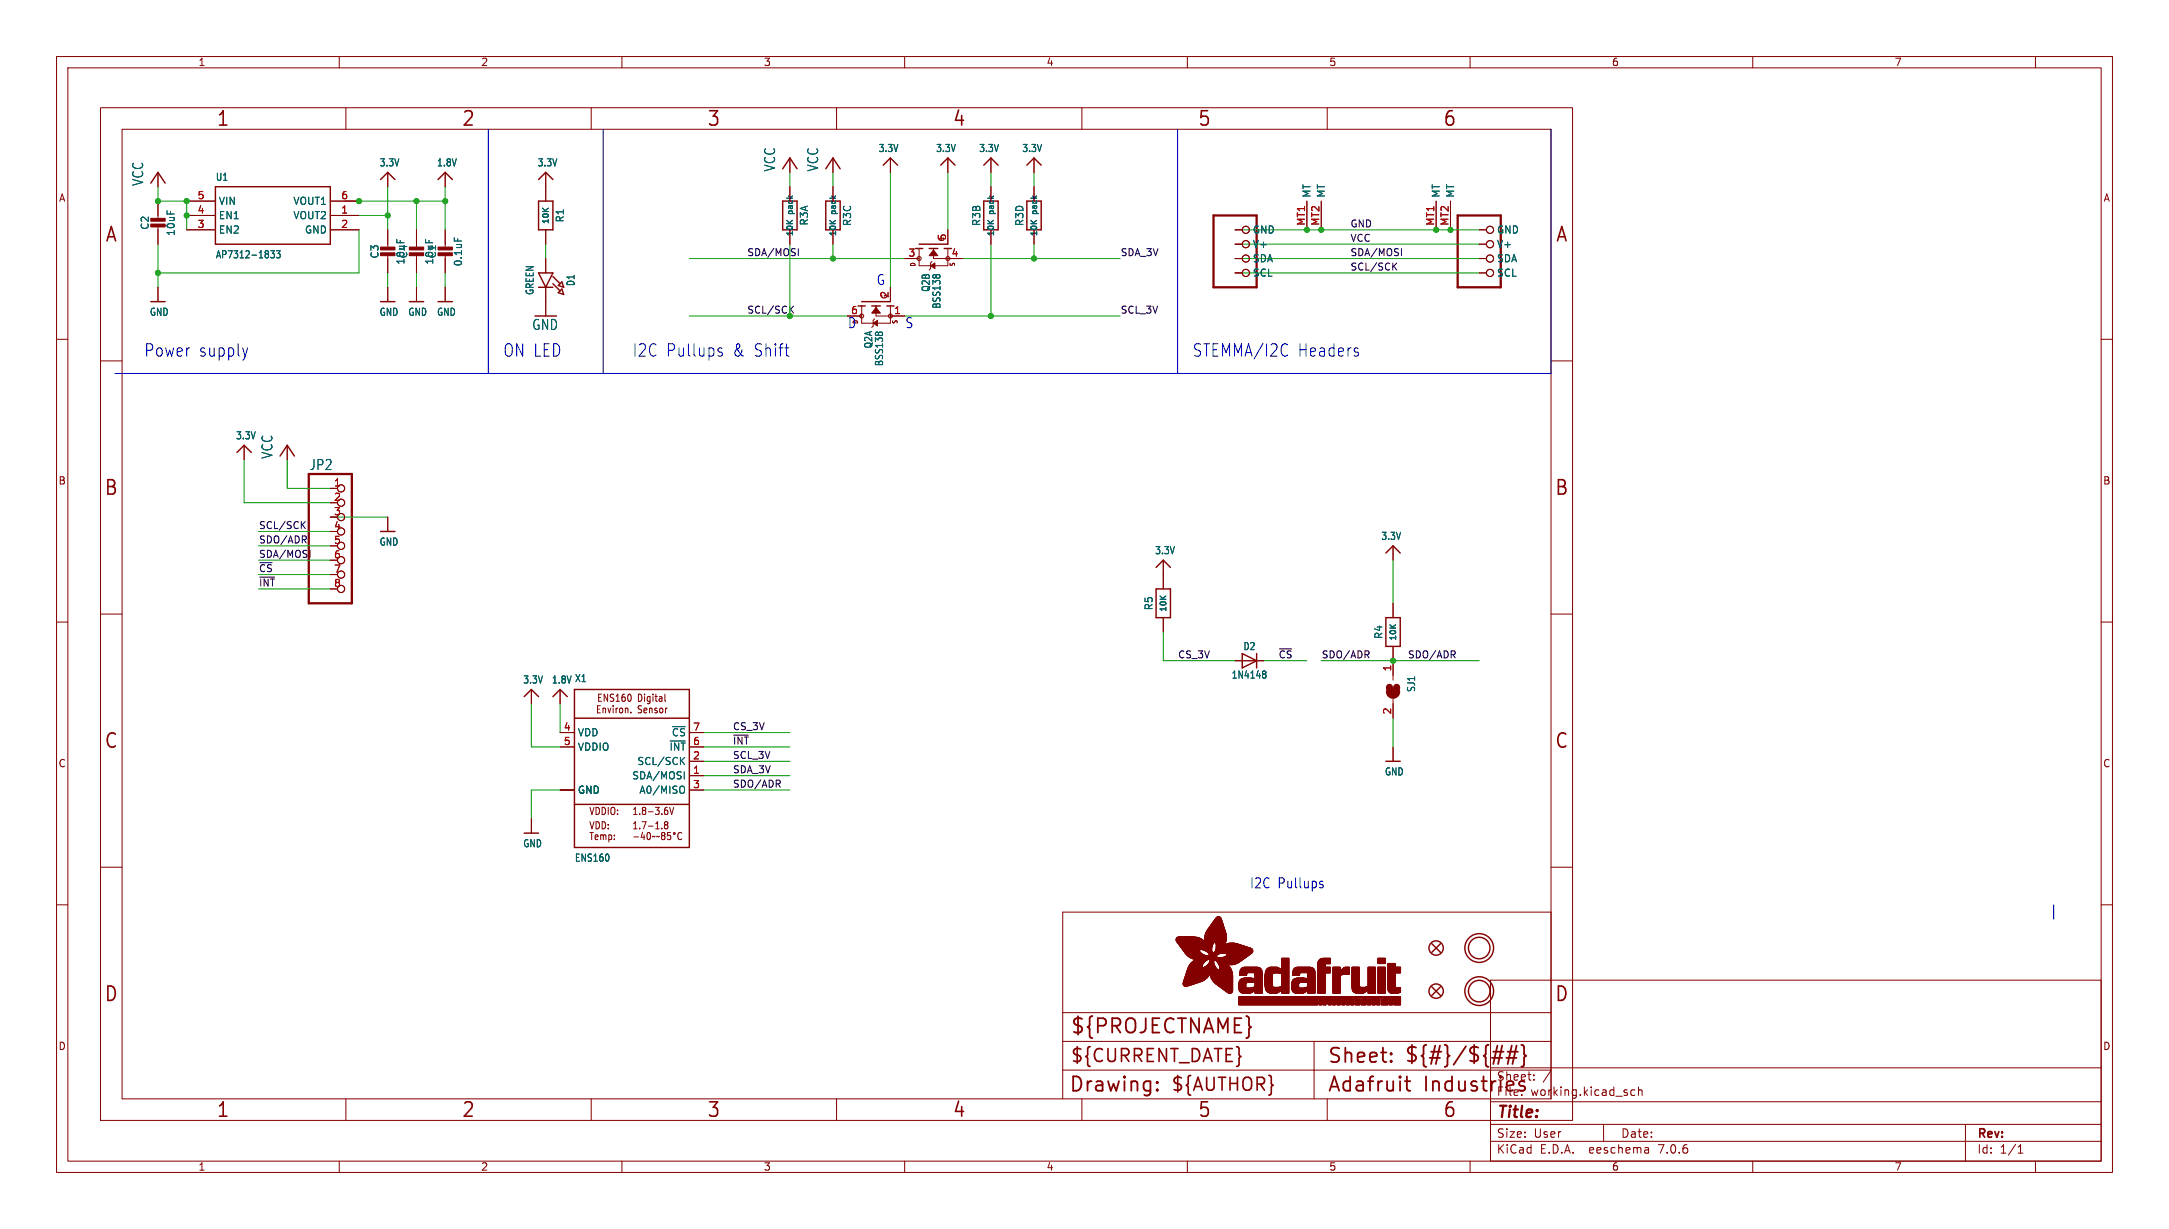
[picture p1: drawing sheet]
<svg xmlns="http://www.w3.org/2000/svg" width="384mm" height="217mm" viewBox="0 0 384 217" stroke-linecap="round" stroke-linejoin="round" font-family="sans-serif">
<defs><g id="words">
<g font-size="3.5" fill="#840000">
<text x="38.2" y="22.7">1</text>
<text x="81.6" y="22.7">2</text>
<text x="125" y="22.7">3</text>
<text x="168.4" y="22.7">4</text>
<text x="211.8" y="22.7">5</text>
<text x="255.1" y="22.7">6</text>
<text x="18.5" y="43.1">A</text>
<text x="275" y="43.1">A</text>
<text x="18.3" y="87.9">B</text>
<text x="274.9" y="87.9">B</text>
<text x="18.3" y="132.7">C</text>
<text x="274.9" y="132.7">C</text>
<text x="18.3" y="177.4">D</text>
<text x="274.9" y="177.4">D</text>
<text x="189.2" y="183.2">${PROJECTNAME}</text>
<text x="234.7" y="188.4">Sheet:</text>
<text x="248.3" y="188.3">${#}/${##}</text>
<text x="38.2" y="197.9">1</text>
<text x="81.6" y="197.9">2</text>
<text x="125" y="197.9">3</text>
<text x="168.4" y="197.9">4</text>
<text x="189" y="193.5">Drawing:</text>
<text x="211.8" y="197.9">5</text>
<text x="234.7" y="193.5">Adafruit</text>
<text x="251.8" y="193.5">Industries</text>
<text x="255.1" y="197.9">6</text>
</g>
<g font-size="3.2" fill="#840000">
<text x="189.2" y="188.2">${CURRENT_DATE}</text>
<text x="207" y="193.3">${AUTHOR}</text>
</g>
<g font-size="3" fill="#0000c2">
<text x="25.4" y="63.3">Power</text>
<text x="35.1" y="63.3">supply</text>
<text x="88.9" y="63.3">ON LED</text>
<text x="111.8" y="63.3">I2C Pullups</text>
<text x="129.6" y="63.3">&amp; Shift</text>
<text x="210.8" y="63.3">STEMMA/I2C</text>
<text x="229.5" y="63.3">Headers</text>
</g>
<text font-size="2.8" fill="#840000" x="264.6" y="198.2">Title:</text>
<g font-size="2.5" fill="#006464">
<text x="25.5" y="33" transform="rotate(-90 25.5 33)">VCC</text>
<text x="137.3" y="30.4" transform="rotate(-90 137.3 30.4)">VCC</text>
<text x="144.9" y="30.4" transform="rotate(-90 144.9 30.4)">VCC</text>
<text x="94" y="58.6">GND</text>
<text x="48.4" y="81.2" transform="rotate(-90 48.4 81.2)">VCC</text>
<text x="54.7" y="83.3">JP2</text>
</g>
<g font-size="2.5" fill="#0000c2">
<text x="154.9" y="50.6">G</text>
<text x="149.9" y="58.2">D</text>
<text x="160" y="58.2">S</text>
<text x="221" y="157.2">I2C Pullups</text>
</g>
<g font-size="2.1" fill="#840000">
<text x="264.6" y="191.3">Sheet:</text>
<text x="264.6" y="194">File:</text>
<text x="270.7" y="194">working.kicad_sch</text>
<text x="264.6" y="201.4">Size:</text>
<text x="271.3" y="201.4">User</text>
<text x="286.6" y="201.4">Date:</text>
<text x="349.6" y="201.6">Rev:</text>
<text x="264.6" y="204.2">KiCad</text>
<text x="272.3" y="204.2">E.D.A.</text>
<text x="281.2" y="204.2">eeschema</text>
<text x="293.6" y="204.2">7.0.6</text>
<text x="349.6" y="204.2">Id:</text>
<text x="353.7" y="204.2">1/1</text>
</g>
<g font-size="1.8" fill="#840000">
<text x="35" y="11.9">1</text>
<text x="85" y="11.9">2</text>
<text x="135" y="11.9">3</text>
<text x="185" y="11.9">4</text>
<text x="235" y="11.9">5</text>
<text x="285" y="11.9">6</text>
<text x="335" y="11.9">7</text>
<text x="10.3" y="35.9">A</text>
<text x="372" y="35.9">A</text>
<text x="10.3" y="85.9">B</text>
<text x="371.9" y="85.9">B</text>
<text x="10.3" y="135.9">C</text>
<text x="371.9" y="135.9">C</text>
<text x="104.1" y="148.8">Temp:</text>
<text x="104.1" y="144.3">VDDIO:</text>
<text x="104.1" y="146.9">VDD:</text>
<text x="111.7" y="144.3">1.8-3.6V</text>
<text x="111.7" y="146.9">1.7-1.8</text>
<text x="10.3" y="185.9">D</text>
<text x="371.9" y="185.9">D</text>
<text x="35" y="207.2">1</text>
<text x="85" y="207.2">2</text>
<text x="135" y="207.2">3</text>
<text x="185" y="207.2">4</text>
<text x="235" y="207.2">5</text>
<text x="285" y="207.2">6</text>
<text x="335" y="207.2">7</text>
</g>
<g font-size="1.8" fill="#006464">
<text x="67" y="29.6">3.3V</text>
<text x="77.2" y="29.6">1.8V</text>
<text x="95" y="29.6">3.3V</text>
<text x="155.3" y="27.1">3.3V</text>
<text x="165.5" y="27.1">3.3V</text>
<text x="173.1" y="27.1">3.3V</text>
<text x="180.7" y="27.1">3.3V</text>
<text x="38.1" y="32.2">U1</text>
<text x="232" y="35.1" transform="rotate(-90 232 35.1)">MT</text>
<text x="234.5" y="35.1" transform="rotate(-90 234.5 35.1)">MT</text>
<text x="254.9" y="35.1" transform="rotate(-90 254.9 35.1)">MT</text>
<text x="257.4" y="35.1" transform="rotate(-90 257.4 35.1)">MT</text>
<text x="26.5" y="40.7" transform="rotate(-90 26.5 40.7)">C2</text>
<text x="31.1" y="41.8" transform="rotate(-90 31.1 41.8)">10uF</text>
<text x="38.6" y="41.5">EN2</text>
<text x="38.6" y="39">EN1</text>
<text x="38.6" y="36.4">VIN</text>
<text x="51.8" y="39">VOUT2</text>
<text x="51.8" y="36.4">VOUT1</text>
<text x="53.8" y="41.5">GND</text>
<text x="99.9" y="39.4" transform="rotate(-90 99.9 39.4)">R1</text>
<text x="143.1" y="40" transform="rotate(-90 143.1 40)">R3A</text>
<text x="150.7" y="40.1" transform="rotate(-90 150.7 40.1)">R3C</text>
<text x="173.6" y="40.1" transform="rotate(-90 173.6 40.1)">R3B</text>
<text x="181.2" y="40.1" transform="rotate(-90 181.2 40.1)">R3D</text>
<text x="221.5" y="41.5">GND</text>
<text x="264.7" y="41.5">GND</text>
<text x="38.1" y="45.9">AP7312-1833</text>
<text x="67.2" y="45.8" transform="rotate(-90 67.2 45.8)">C3</text>
<text x="71.7" y="46.9" transform="rotate(-90 71.7 46.9)">10uF</text>
<text x="72.2" y="45.8" transform="rotate(-90 72.2 45.8)">C4</text>
<text x="76.8" y="46.9" transform="rotate(-90 76.8 46.9)">10uF</text>
<text x="77.3" y="45.8" transform="rotate(-90 77.3 45.8)">C1</text>
<text x="81.9" y="47.2" transform="rotate(-90 81.9 47.2)">0.1uF</text>
<text x="221.5" y="44">V+</text>
<text x="221.5" y="46.6">SDA</text>
<text x="264.7" y="44">V+</text>
<text x="264.7" y="46.6">SDA</text>
<text x="94.6" y="52.3" transform="rotate(-90 94.6 52.3)">GREEN</text>
<text x="101.8" y="50.7" transform="rotate(-90 101.8 50.7)">D1</text>
<text x="164.6" y="51.7" transform="rotate(-90 164.6 51.7)">Q2B</text>
<text x="221.5" y="49.1">SCL</text>
<text x="264.7" y="49.1">SCL</text>
<text x="26.4" y="56">GND</text>
<text x="67" y="56">GND</text>
<text x="72.1" y="56">GND</text>
<text x="77.2" y="56">GND</text>
<text x="166.5" y="54.7" transform="rotate(-90 166.5 54.7)">BSS138</text>
<text x="154.5" y="61.7" transform="rotate(-90 154.5 61.7)">Q2A</text>
<text x="156.4" y="64.9" transform="rotate(-90 156.4 64.9)">BSS138</text>
<text x="41.6" y="77.9">3.3V</text>
<text x="244.2" y="95.7">3.3V</text>
<text x="67" y="96.7">GND</text>
<text x="204.2" y="98.2">3.3V</text>
<text x="204.1" y="108" transform="rotate(-90 204.1 108)">R5</text>
<text x="244.7" y="113.1" transform="rotate(-90 244.7 113.1)">R4</text>
<text x="219.8" y="115.2">D2</text>
<text x="92.4" y="121.1">3.3V</text>
<text x="97.5" y="121.1">1.8V X1</text>
<text x="217.7" y="120.2">1N4148</text>
<text x="250.5" y="122.5" transform="rotate(-90 250.5 122.5)">SJ1</text>
<text x="102.1" y="130.4">VDD</text>
<text x="118.7" y="130.4">~{CS}</text>
<text x="102.1" y="132.9">VDDIO</text>
<text x="112.6" y="135.5">SCL/SCK</text>
<text x="118.3" y="132.9">~{INT}</text>
<text x="244.8" y="137.3">GND</text>
<text x="102.1" y="140.6">GND</text>
<text x="111.7" y="138">SDA/MOSI</text>
<text x="113" y="140.6">A0/MISO</text>
<text x="92.4" y="150">GND</text>
<text x="101.6" y="152.6">ENS160</text>
</g>
<g font-size="1.8" fill="#a90000">
<text x="34.9" y="35.3">5</text>
<text x="60.3" y="35.3">6</text>
<text x="34.9" y="40.4">3</text>
<text x="34.9" y="37.8">4</text>
<text x="60.3" y="37.8">1</text>
<text x="60.3" y="40.4">2</text>
<text x="230.9" y="40" transform="rotate(-90 230.9 40)">MT1</text>
<text x="233.4" y="40" transform="rotate(-90 233.4 40)">MT2</text>
<text x="253.7" y="40" transform="rotate(-90 253.7 40)">MT1</text>
<text x="256.3" y="40" transform="rotate(-90 256.3 40)">MT2</text>
<text x="160.6" y="45.5">3</text>
<text x="167.4" y="42.6" transform="rotate(-90 167.4 42.6)">5</text>
<text x="168.2" y="45.5">4</text>
<text x="157.2" y="52.8" transform="rotate(-90 157.2 52.8)">2</text>
<text x="150.4" y="55.6">6</text>
<text x="158" y="55.6">1</text>
<text x="59" y="86.1">1</text>
<text x="59" y="88.6">2</text>
<text x="59" y="91.2">3</text>
<text x="59" y="93.7">4</text>
<text x="59" y="96.3">5</text>
<text x="59" y="98.8">6</text>
<text x="59" y="101.3">7</text>
<text x="59" y="103.9">8</text>
<text x="246.1" y="118.8" transform="rotate(-90 246.1 118.8)">1</text>
<text x="99.6" y="129.3">4</text>
<text x="99.6" y="131.8">5</text>
<text x="122.5" y="131.8">6</text>
<text x="122.5" y="129.3">7</text>
<text x="246.1" y="126.4" transform="rotate(-90 246.1 126.4)">2</text>
<text x="122.5" y="136.9">1</text>
<text x="122.5" y="134.4">2</text>
<text x="122.5" y="139.4">3</text>
</g>
<g font-size="1.7" fill="#0f0f0f">
<text x="238.8" y="40.3">GND</text>
<text x="132.1" y="45.4">SDA/MOSI</text>
<text x="198.1" y="45.4">SDA_3V</text>
<text x="238.8" y="47.9">SCL/SCK</text>
<text x="238.8" y="45.4">SDA/MOSI</text>
<text x="238.8" y="42.8">VCC</text>
<text x="132.1" y="55.5">SCL/SCK</text>
<text x="198.1" y="55.5">SCL_3V</text>
<text x="45.7" y="93.6">SCL/SCK</text>
<text x="45.7" y="98.7">SDA/MOSI</text>
<text x="45.7" y="96.2">SDO/ADR</text>
<text x="45.7" y="101.3">~{CS}</text>
<text x="45.7" y="103.8">~{INT}</text>
<text x="208.3" y="116.5">CS_3V</text>
<text x="226.1" y="116.5">~{CS}</text>
<text x="233.7" y="116.5">SDO/ADR</text>
<text x="248.9" y="116.5">SDO/ADR</text>
<text x="129.5" y="131.7">~{INT}</text>
<text x="129.5" y="129.2">CS_3V</text>
<text x="129.5" y="134.3">SCL_3V</text>
<text x="129.5" y="136.8">SDA_3V</text>
<text x="129.5" y="139.4">SDO/ADR</text>
</g>
<g font-size="1.4" fill="#006464">
<text x="97.3" y="39.8" transform="rotate(-90 97.3 39.8)">10K</text>
<text x="140.5" y="41.9" transform="rotate(-90 140.5 41.9)">10K</text>
<text x="140.5" y="37.8" transform="rotate(-90 140.5 37.8)">pack</text>
<text x="148.1" y="41.9" transform="rotate(-90 148.1 41.9)">10K</text>
<text x="148.1" y="37.8" transform="rotate(-90 148.1 37.8)">pack</text>
<text x="176.1" y="41.9" transform="rotate(-90 176.1 41.9)">10K</text>
<text x="176.1" y="37.8" transform="rotate(-90 176.1 37.8)">pack</text>
<text x="183.7" y="41.9" transform="rotate(-90 183.7 41.9)">10K</text>
<text x="183.7" y="37.8" transform="rotate(-90 183.7 37.8)">pack</text>
<text x="206.6" y="108.4" transform="rotate(-90 206.6 108.4)">10K</text>
<text x="247.2" y="113.4" transform="rotate(-90 247.2 113.4)">10K</text>
</g>
<g font-size="1.1" fill="#840000">
<text x="162.1" y="47.3" transform="rotate(-90 162.1 47.3)">D</text>
<text x="169.1" y="47.2" transform="rotate(-90 169.1 47.2)">S</text>
<text x="158.9" y="57.4" transform="rotate(-90 158.9 57.4)">S</text>
</g>
<g font-size="1.1" fill="#a90000">
<text x="167.2" y="42.8" transform="rotate(-90 167.2 42.8)">G</text>
<text x="157" y="53" transform="rotate(-90 157 53)">G</text>
</g>
<text font-size="1.1" fill="#0000c2" x="152" y="57.4" transform="rotate(-90 152 57.4)">D</text>
</g></defs>
<g fill="none" stroke="#840000" stroke-width=".18">
<path d="M10 10h363.6v197.3h-363.6zM12 12h359.6v193.3h-359.6zM17.8 19h260.3v179.1h-260.3zM60 10v2M61.2 19v3.9M104.6 19v3.9M110 10v2M148 19v3.9M160 10v2M191.3 19v3.9M210 10v2M234.7 19v3.9"/>
<path d="M260 10v2M310 10v2M360 10v2M21.6 22.9h252.7v171.4h-252.7zM27.9 30.5v2.5M27.9 35.6v3.3M27.9 39.9v3.3M33 38.1h5.1M33 35.6h5.1M58.4 38.1h5.1M58.4 35.6h5.1M68.6 30.5v2.5"/>
<path d="M78.7 30.5v2.5M96.5 30.5v5.1M139.7 27.9v2.6M139.7 33v2.6M147.3 27.9v2.6M147.3 33v2.6M157.5 27.9v2.6M167.6 27.9v2.6M175.3 27.9v2.6M175.3 33v2.6M182.9 27.9v2.6M182.9 33v2.6"/>
<path d="M231.1 35.6v5M233.7 35.6v5M254 35.6v5M256.5 35.6v5M10 60h2M27.9 50.8v2.5M33 40.6h5.1M58.4 40.6h5.1M68.6 40.6v3.3M68.6 45v3.3M68.6 50.8v2.5M73.7 40.6v3.3"/>
<path d="M73.7 45v3.3M73.7 50.8v2.5M78.7 40.6v3.3M78.7 45v3.3M78.7 50.8v2.5M96.5 40.6v2.6M96.5 45.7v2.6M96.5 50.8v5.1M139.7 40.6v2.6M147.3 40.6v2.6M149.9 55.9h2.5M152.4 54.1v3h5.1v-3"/>
<path d="M154.7 56.4l-.3 .2v1.1l-.2 .2M154.9 54.1v1.8h5.1M157.5 50.8v2.5M160 45.7h2.6M162.6 43.9v3.1h5v-1.3M164.8 46.2l-.2 .3v1l-.3 .3M165.1 43.9v1.8h5.1M167.6 40.6v2.6M175.3 40.6v2.6M182.9 40.6v2.6M218.4 40.6h1.3M218.4 43.2h1.3"/>
<path d="M218.4 45.7h1.3M218.4 48.3h1.3M261.6 40.6h1.3M261.6 43.2h1.3M261.6 45.7h1.3M261.6 48.3h1.3M371.6 60h2M17.8 63.8h3.8M43.2 78.7v2.6M50.8 78.7v2.6M274.3 63.8h3.8M58.4 86.4h1.3"/>
<path d="M58.4 91.4h1.3M58.4 96.5h1.3M58.4 99.1h1.3M68.6 91.4v2.6M205.7 99.1v5M246.4 96.5v2.6M10 110h2M17.8 108.6h3.8M58.4 101.6h1.3M58.4 104.1h1.3M205.7 109.2v2.6M218.4 116.8h5.1"/>
<path d="M246.4 106.7v2.5M246.4 114.3v6M274.3 108.6h3.8M371.6 110h2M94 121.9v2.6M99.1 121.9v2.6M99.1 139.7h2.5M99.1 129.5h2.5M99.1 132.1h2.5M105.7 125.4h.3M105.9 123.4h.3M106.2 124.8h-.5v1.3h.5"/>
<path d="M106.4 122.7h-.5v1.3h.5M106.6 125.3l.2-.1 .3 .1v.8M106.6 125.2v.9M107.5 122.7v1.3l-.6-1.3v1.3M107.5 125.2l.3 .9 .2-.9M108.4 124.8v.1M108.4 125.2v.9M108.5 122.8l-.4-.1-.2 .3 .1 .3 .5 .2v.4l-.2 .1h-.4M109 124h.6M109 123.1l.3-.4v1.3M109 125.2v.9M109.3 125.2l-.3 .3"/>
<path d="M109.7 125.3l.2-.1 .2 .3v.3l-.2 .3-.2-.1-.1-.2zM110.5 122.7l-.3 .1-.2 .2v.8l.2 .2 .4-.1-.1-.6-.3-.1-.2 .3M110.6 125.2v.9M110.6 125.3l.2-.1 .2 .1 .1 .8M111.2 122.8l.1-.1a.72 .72 0 0 1 0 1.3 .94 .94 0 0 1-.1-1.2zM111.6 125.9v.2M112.9 122.7a.64 .64 0 0 1 .6 .7 .64 .64 0 0 1-.6 .6zM113.5 124.9l-.4-.1-.2 .1v.4l.5 .2 .1 .3-.2 .3-.4-.1M113.9 125.6l.5-.1v-.2l-.4-.1-.1 .2v.6h.5M114 122.7v.2M114 123.2v.8M114.9 125.3l.1-.1 .3 .1v.8"/>
<path d="M114.9 125.2v.9M115 123.2h-.3l-.2 .2 .1 .6h.4M115 123.2v1l-.2 .2h-.3M115.5 122.7v.2M115.5 123.2v.8M115.8 123.2h.5M116 122.7v1.1l.3 .2M116.2 125.3l-.3-.1-.1 .2v.2l.4 .1v.3h-.4M116.6 123.2h.4l.1 .8M116.8 125.3l.2-.1 .2 .3v.3l-.2 .3-.2-.1-.1-.2zM117.1 123.5h-.4l-.1 .2 .1 .3h.4M117.6 122.7v1.1l.1 .2"/>
<path d="M117.7 125.2v.9M118 125.2l-.3 .3M121.9 137.2h2.6M121.9 134.6h2.6M121.9 139.7h2.6M121.9 129.5h2.6M121.9 132.1h2.6M246.4 123.6v3.4M246.4 132.1v2.5M10 160h2M17.8 153.4h3.8M94 144.8v2.5"/>
<path d="M112.1 148h.8M113.7 147.1l-.3 1h.7M113.9 147.6v.9M114.5 147.4l-.1 .6 .3 .5 .3-.3v-.8M115.9 147.9l-.5 .1M116.6 147.9l-.5 .1M117 146.4v.2M117.2 147.7l-.2 .3v.2l.2 .3 .3-.1 .1-.2v-.2l-.2-.3M117.2 147.7l-.2-.2 .2-.3 .3 .1 .1 .1-.2 .3M117.2 147.7h.2M117.7 145.8l-.2-.2 .2-.3 .3 .1 .1 .1-.2 .3M117.7 145.8l-.2 .3v.2l.2 .3 .3-.1 .1-.2v-.2l-.2-.3"/>
<path d="M117.7 145.8h.2M117.8 142.8h.2M117.9 143.2l.2 .3v.3l-.2 .2M118.4 142.8l.4 1.2 .4-1.2M118.6 147.2h-.5l-.1 .6 .2-.1h.3l.1 .7-.2 .1-.4-.1M120.5 147.3a.62 .62 0 0 0-.7 .5 .62 .62 0 0 0 .4 .7l.3-.1M274.3 153.4h3.8M371.6 160h2M188 179.1h86.3M263.6 173.3h108v32h-108zM274.3 161.3h-86.3v33M61.2 194.3v3.8"/>
<path d="M104.6 194.3v3.8M148 194.3v3.8M188 184.1h86.3M188 189.2h86.3M191.3 194.3v3.8M232.4 184.1v10.2M234.7 194.3v3.8M263.6 198.8h108M263.6 194.8h108M263.6 188.8h108M269.1 193.6v.1M269.1 192.8v.1"/>
<path d="M271.3 190.9v.1M271.3 190.1v.1M274.2 189.4l-1.3 2M283.6 198.8v3M289.1 192.8l-.4-.1-.3 .3v.4l.2 .2h.5M289.8 192.9l.2-.2 .4 .1v.9M289.8 192.2v1.5M347.6 198.8v6.5M60 205.3v2M110 205.3v2M160 205.3v2M210 205.3v2"/>
<path d="M260 205.3v2M263.6 201.8h108M291.5 203l.1 .9M291.6 203.8l-.2 .1M291.6 203.3h-.2M310 205.3v2M356.9 203.9h.9M356.9 202.8l.5-.4v1.5M360 205.3v2"/>
<circle cx="152.4" cy="55.9" r=".36"/>
<circle cx="157.5" cy="55.9" r=".36"/>
<circle cx="162.6" cy="45.7" r=".36"/>
<circle cx="167.6" cy="45.7" r=".36"/>
<circle cx="220.3" cy="48.3" r=".63"/>
<circle cx="220.3" cy="43.2" r=".63"/>
<circle cx="220.3" cy="40.6" r=".63"/>
<circle cx="220.3" cy="45.7" r=".63"/>
<circle cx="263.5" cy="45.7" r=".63"/>
<circle cx="263.5" cy="43.2" r=".63"/>
<circle cx="263.5" cy="48.3" r=".63"/>
<circle cx="263.5" cy="40.6" r=".63"/>
<circle cx="60.3" cy="96.5" r=".63"/>
<circle cx="60.3" cy="86.4" r=".63"/>
<circle cx="60.3" cy="88.9" r=".63"/>
<circle cx="60.3" cy="91.4" r=".63"/>
<circle cx="60.3" cy="99.1" r=".63"/>
<circle cx="60.3" cy="94" r=".63"/>
<circle cx="60.3" cy="104.1" r=".63"/>
<circle cx="60.3" cy="101.6" r=".63"/>
<circle cx="119.3" cy="147.4" r=".17"/>
</g>
<g fill="none" stroke="#840000" stroke-width=".25">
<path d="M26.7 32.4l1.2-1.9 1.3 1.9M38.1 33h20.3v10.2h-20.3zM67.3 31.7l1.3-1.2 1.2 1.2M77.5 31.7l1.2-1.2 1.3 1.2M95.2 35.6h2.6v5h-2.6zM95.2 31.7l1.3-1.2 1.3 1.2M138.4 35.6h2.6v5h-2.6zM138.4 29.8l1.3-1.9 1.3 1.9M146 29.8l1.3-1.9 1.3 1.9M146 35.6h2.6v5h-2.6zM156.2 29.2l1.3-1.3 1.2 1.3M166.4 29.2l1.2-1.3 1.3 1.3"/>
<path d="M174 29.2l1.3-1.3 1.2 1.3M174 35.6h2.5v5h-2.5zM181.6 35.6h2.5v5h-2.5zM181.6 29.2l1.3-1.3 1.2 1.3M26.7 53.3h2.5M67.3 53.3h2.5M72.4 53.3h2.5M77.5 53.3h2.5M95.2 48.3h2.6l-1.3 2.5zM95.2 50.8h2.6M97.8 48.9l1.3 1.3M97.8 50.2l1.3 1.2"/>
<path d="M98.7 50.5l.7-.7 .3 1zM98.7 51.8l.7-.7 .3 1zM151.8 54.1h1.2M152.4 53.3h5.1M154.2 54.1h1.5M156.8 54.1h1.3M161.9 43.9h1.3M162.6 43.2h5M164.3 43.9h1.6M167 43.9h.6M41.9 80l1.3-1.3 1.2 1.3M49.5 80.6l1.3-1.9 1.3 1.9"/>
<path d="M67.3 94h2.5M245.1 97.8l1.3-1.3 1.2 1.3M204.5 104.1h2.5v5.1h-2.5zM204.5 100.3l1.2-1.2 1.3 1.2M219.7 115.6l2.5 1.2-2.5 1.3zM222.2 115.6v2.5M245.1 109.2h2.5v5.1h-2.5zM92.7 123.2l1.3-1.3 1.2 1.3M97.8 123.2l1.3-1.3 1.2 1.3M101.6 121.9h20.3v28h-20.3zM101.6 127h20.3M245.1 134.6h2.5"/>
<path d="M92.7 147.3h2.5M101.6 142.2h20.3M253.2 166.9l1.6 1.5M253.2 174.5l1.6 1.5M254.8 166.9l-1.6 1.5M254.8 174.5l-1.6 1.5"/>
<circle cx="254" cy="167.6" r="1.27"/>
<circle cx="254" cy="175.3" r="1.27"/>
<circle cx="261.6" cy="175.3" r="2.54"/>
<circle cx="261.6" cy="167.6" r="2.54"/>
<circle cx="261.6" cy="175.3" r="1.9"/>
<circle cx="261.6" cy="167.6" r="1.9"/>
</g>
<g fill="#840000" stroke="#840000" stroke-width=".18">
<path d="M72.4 44.7h2.5v.5h-2.5z"/>
<path d="M72.4 43.7h2.5v.5h-2.5z"/>
<path d="M208 166.3h4.8z"/>
<path d="M208 166.2l4.8 .1z"/>
<path d="M208 166.2h4.8z"/>
<path d="M208 166.2h4.7z"/>
<path d="M208 166.1l4.7 .1z"/>
<path d="M208 166.1h4.6z"/>
<path d="M208 166l4.5 .1z"/>
<path d="M208 166h4.5z"/>
<path d="M208 166.4h4.9z"/>
<path d="M208 166.3l4.9 .1z"/>
<path d="M208 166h4.4z"/>
<path d="M208 165.9l4.4 .1z"/>
<path d="M208.1 166.4l4.9 .1z"/>
<path d="M208.1 165.9h4.2z"/>
<path d="M208.1 166.5h4.9z"/>
<path d="M208.1 165.9h4.1z"/>
<path d="M208.1 165.8l4 .1z"/>
<path d="M208.1 166.6h5z"/>
<path d="M208.1 166.5l4.9 .1z"/>
<path d="M208.1 165.8h3.9z"/>
<path d="M208.2 166.6h4.9z"/>
<path d="M208.2 165.8h3.6z"/>
<path d="M208.2 166.6l4.9 .1z"/>
<path d="M208.2 165.7l3.5 .1z"/>
<path d="M208.2 166.7h5z"/>
<path d="M208.2 166.7h4.9z"/>
<path d="M208.3 166.7l4.9 .1z"/>
<path d="M208.3 165.7h3.3z"/>
<path d="M208.3 166.8h6.3z"/>
<path d="M208.3 166.8h4.9z"/>
<path d="M208.3 166.8l6.3 .1z"/>
<path d="M208.4 166.9h6.2z"/>
<path d="M208.4 167h6.1z"/>
<path d="M208.4 166.9l6.1 .1z"/>
<path d="M208.4 165.7h2.8z"/>
<path d="M208.5 167h6z"/>
<path d="M208.5 167l6 .1z"/>
<path d="M208.6 167.1h5.9z"/>
<path d="M208.6 167.1l5.8 .1z"/>
<path d="M208.6 167.2h5.8z"/>
<path d="M208.7 167.2l5.7 .1z"/>
<path d="M208.7 167.3h5.7z"/>
<path d="M208.7 167.3l5.7 .1z"/>
<path d="M208.8 167.4h5.6z"/>
<path d="M208.8 167.5h5.5z"/>
<path d="M208.8 167.4l5.5 .1z"/>
<path d="M208.9 167.5l5.4 .1z"/>
<path d="M208.9 167.6h5.4z"/>
<path d="M208.9 167.6l5.4 .1z"/>
<path d="M209 167.7h5.3z"/>
<path d="M209 167.7l5.3 .1z"/>
<path d="M209 167.8h5.3z"/>
<path d="M209.1 167.8h5.2z"/>
<path d="M209.1 167.8l5.2 .1z"/>
<path d="M209.1 167.9h5.2z"/>
<path d="M209.2 167.9l3.1 .1z"/>
<path d="M209.2 168h3z"/>
<path d="M209.2 174.1h1.8z"/>
<path d="M209.2 174l1.8 .1z"/>
<path d="M209.2 174h2z"/>
<path d="M209.2 174h2.1z"/>
<path d="M209.2 173.9l2.1 .1z"/>
<path d="M209.2 173.9h2.3z"/>
<path d="M209.2 173.9h2.4z"/>
<path d="M209.2 173.8l2.4 .1z"/>
<path d="M209.2 173.8h2.6z"/>
<path d="M209.2 168l3 .1z"/>
<path d="M209.3 174.1l1.4 .1z"/>
<path d="M209.3 174.1h1.5z"/>
<path d="M209.3 173.8h2.6z"/>
<path d="M209.3 173.7l2.6 .1z"/>
<path d="M209.3 173.7h2.8z"/>
<path d="M209.3 168.1h2.9z"/>
<path d="M209.3 174.2h1.2z"/>
<path d="M209.3 174.2h1.3z"/>
<path d="M209.3 173.7h2.9z"/>
<path d="M209.3 173.6l3 .1z"/>
<path d="M209.3 173.6h3.1z"/>
<path d="M209.3 173.6h3.2z"/>
<path d="M209.3 168.1l2.9 .1z"/>
<path d="M209.3 174.2l1.1 .1z"/>
<path d="M209.3 173.5l3.3 .1z"/>
<path d="M209.3 173.5h3.3z"/>
<path d="M209.3 173.4l3.4 .1z"/>
<path d="M209.3 173.4h3.5z"/>
<path d="M209.3 168.2h2.9z"/>
<path d="M209.4 174.3h.9z"/>
<path d="M209.4 173.4h3.4z"/>
<path d="M209.4 174.3h.8z"/>
<path d="M209.4 173.3l3.5 .1z"/>
<path d="M209.4 173.3h3.5z"/>
<path d="M209.4 173.3h3.6z"/>
<path d="M209.4 173.2l3.7 .1z"/>
<path d="M209.4 168.3h2.8z"/>
<path d="M209.4 168.2l2.8 .1z"/>
<path d="M209.4 174.3l.7 .1z"/>
<path d="M209.4 173.2h3.7z"/>
<path d="M209.4 173.2h3.8z"/>
<path d="M209.4 173.1l3.8 .1z"/>
<path d="M209.4 173.1h3.9z"/>
<path d="M209.5 173.1h3.8z"/>
<path d="M209.5 173l3.8 .1z"/>
<path d="M209.5 168.3l2.8 .1z"/>
<path d="M209.5 174.4h.5z"/>
<path d="M209.5 173h3.9z"/>
<path d="M209.5 172.9l4 .1z"/>
<path d="M209.5 168.4h2.8z"/>
<path d="M209.5 172.9h4z"/>
<path d="M209.5 172.8l4.1 .1z"/>
<path d="M209.5 172.8h4.1z"/>
<path d="M209.5 168.4l2.9 .1z"/>
<path d="M209.6 172.8h4z"/>
<path d="M209.6 172.7l4 .1z"/>
<path d="M209.6 168.5h2.8z"/>
<path d="M209.6 174.4h.3z"/>
<path d="M209.6 172.7h4.1z"/>
<path d="M209.6 172.6l4.1 .1z"/>
<path d="M209.6 168.5l2.9 .1z"/>
<path d="M209.6 172.6h4.1z"/>
<path d="M209.6 172.6h4.2z"/>
<path d="M209.6 172.5l4.2 .1z"/>
<path d="M209.6 172.5h4.2z"/>
<path d="M209.6 168.6h3z"/>
<path d="M209.6 168.6h2.9z"/>
<path d="M209.7 172.5h4.1z"/>
<path d="M209.7 172.4l4.1 .1z"/>
<path d="M209.7 172.4h4.2z"/>
<path d="M209.7 172.3l4.2 .1z"/>
<path d="M209.7 168.6l2.9 .1z"/>
<path d="M209.8 172.3h4.1z"/>
<path d="M209.8 172.2l4.1 .1z"/>
<path d="M209.8 172.2h4.1z"/>
<path d="M209.8 168.7l2.9 .1z"/>
<path d="M209.8 168.7h2.9z"/>
<path d="M209.8 172.1l4.2 .1z"/>
<path d="M209.8 172.1h4.2z"/>
<path d="M209.8 168.8h3z"/>
<path d="M209.8 172l4.2 .1z"/>
<path d="M209.8 172h4.2z"/>
<path d="M209.8 168.8h3.1z"/>
<path d="M209.9 171.9l4.1 .1z"/>
<path d="M209.9 171.9h4.1z"/>
<path d="M209.9 168.8l3 .1z"/>
<path d="M209.9 171.8l4.1 .1z"/>
<path d="M209.9 171.8h4.1z"/>
<path d="M209.9 168.9h3.1z"/>
<path d="M209.9 171.8h8z"/>
<path d="M209.9 171.7l8 .1z"/>
<path d="M209.9 171.7h7.9z"/>
<path d="M209.9 168.9h3.2z"/>
<path d="M210 171.6l7.8 .1z"/>
<path d="M210 171.6h7.8z"/>
<path d="M210 168.9l3.2 .1z"/>
<path d="M210 171.5l7.8 .1z"/>
<path d="M210 171.5h5.5z"/>
<path d="M210 169h3.3z"/>
<path d="M210 171.5h5.4z"/>
<path d="M210 171.4l5.4 .1z"/>
<path d="M210 171.4h5.3z"/>
<path d="M210 169h5.2z"/>
<path d="M210.1 171.3l5.1 .1z"/>
<path d="M210.1 171.3h5.1z"/>
<path d="M210.1 169l5.1 .1z"/>
<path d="M210.1 171.2l5 .1z"/>
<path d="M210.1 171.2h5z"/>
<path d="M210.1 171.1l5 .1z"/>
<path d="M210.1 171.1h4.9z"/>
<path d="M210.1 169.1h5z"/>
<path d="M210.2 171l2.5 .1z"/>
<path d="M210.2 171h2.5z"/>
<path d="M210.2 169.1h5z"/>
<path d="M210.2 171h2.4z"/>
<path d="M210.2 169.1l5 .1z"/>
<path d="M210.2 170.9l2.4 .1z"/>
<path d="M210.2 170.9h2.4z"/>
<path d="M210.2 169.2h5z"/>
<path d="M210.3 170.8l2.3 .1z"/>
<path d="M210.3 170.8h2.3z"/>
<path d="M210.3 169.2h4.9z"/>
<path d="M210.3 170.7l2.3 .1z"/>
<path d="M210.3 170.7h2.3z"/>
<path d="M210.3 169.2l5 .1z"/>
<path d="M210.4 170.7h2.2z"/>
<path d="M210.4 170.6l2.3 .1z"/>
<path d="M210.4 170.6h2.3z"/>
<path d="M210.4 169.3h5z"/>
<path d="M210.4 170.5l2.3 .1z"/>
<path d="M210.5 170.5h2.2z"/>
<path d="M210.5 169.3l5.2 .1z"/>
<path d="M210.5 170.4l2.3 .1z"/>
<path d="M210.5 170.4h2.3z"/>
<path d="M210.6 170.4h2.2z"/>
<path d="M210.6 169.4h9.6z"/>
<path d="M210.6 170.3l2.2 .1z"/>
<path d="M210.6 170.3h2.2z"/>
<path d="M210.7 170.3h2.2z"/>
<path d="M210.7 169.4l9.4 .1z"/>
<path d="M210.7 170.2l2.2 .1z"/>
<path d="M210.7 170.2h2.2z"/>
<path d="M210.8 170.2h2.2z"/>
<path d="M210.8 170.1l2.2 .1z"/>
<path d="M210.8 169.5h9.3z"/>
<path d="M210.8 170.1h2.2z"/>
<path d="M210.9 170.1h2.2z"/>
<path d="M211 170l2.1 .1z"/>
<path d="M211 170h2.1z"/>
<path d="M211 169.5l9 .1z"/>
<path d="M211 170h2.2z"/>
<path d="M211.1 169.9l2.2 .1z"/>
<path d="M211.1 169.9h2.2z"/>
<path d="M211.2 169.6h8.7z"/>
<path d="M211.2 169.8l2.1 .1z"/>
<path d="M211.3 169.8h2.1z"/>
<path d="M211.3 169.6h8.6z"/>
<path d="M211.4 169.7l2.1 .1z"/>
<path d="M211.5 169.7h2.1z"/>
<path d="M211.6 169.7h2z"/>
<path d="M211.7 169.6l2 .1z"/>
<path d="M212.7 167.9l1.6 .1z"/>
<path d="M212.8 168h1.5z"/>
<path d="M212.9 168h1.4z"/>
<path d="M212.9 171l2.1 .1z"/>
<path d="M213 171h2z"/>
<path d="M213 168l1.3 .1z"/>
<path d="M213 166h3.9z"/>
<path d="M213 165.9l3.9 .1z"/>
<path d="M213 165.9h3.9z"/>
<path d="M213 165.8l3.9 .1z"/>
<path d="M213.1 171h1.9z"/>
<path d="M213.1 168.1h1.2z"/>
<path d="M213.1 166.3l3.8 .1z"/>
<path d="M213.1 166.3h3.8z"/>
<path d="M213.1 166.2l3.8 .1z"/>
<path d="M213.1 166.2h3.8z"/>
<path d="M213.1 166.1l3.8 .1z"/>
<path d="M213.1 166.1h3.8z"/>
<path d="M213.1 166l3.8 .1z"/>
<path d="M213.1 165.8h3.8z"/>
<path d="M213.1 165.7l3.8 .1z"/>
<path d="M213.1 165.7h3.8z"/>
<path d="M213.1 165.6l3.8 .1z"/>
<path d="M213.1 165.6h3.8z"/>
<path d="M213.1 165.5l3.8 .1z"/>
<path d="M213.1 165.5h3.8z"/>
<path d="M213.1 166.4l3.7 .1z"/>
<path d="M213.1 166.4h3.8z"/>
<path d="M213.1 165.4l3.8 .1z"/>
<path d="M213.1 165.4h3.8z"/>
<path d="M213.1 170.9l1.9 .1z"/>
<path d="M213.1 166.5l3.7 .1z"/>
<path d="M213.1 166.5h3.7z"/>
<path d="M213.1 165.3l3.8 .1z"/>
<path d="M213.1 165.3h3.8z"/>
<path d="M213.2 170.9h1.7z"/>
<path d="M213.2 166.7h1.6z"/>
<path d="M213.2 166.6l3.6 .1z"/>
<path d="M213.2 166.6h3.6z"/>
<path d="M213.2 165.2l3.7 .1z"/>
<path d="M213.2 165.2h3.7z"/>
<path d="M213.2 165.1l3.7 .1z"/>
<path d="M213.2 168.1l1.1 .1z"/>
<path d="M213.2 166.7l1.5 .1z"/>
<path d="M213.2 166.7h1.5z"/>
<path d="M213.2 165.1h3.6z"/>
<path d="M213.2 165l3.6 .1z"/>
<path d="M213.3 170.9h1.6z"/>
<path d="M213.3 166.8h1.3z"/>
<path d="M213.3 165h3.5z"/>
<path d="M213.3 164.9l3.5 .1z"/>
<path d="M213.3 170.8l1.6 .1z"/>
<path d="M213.3 168.2h1z"/>
<path d="M213.3 164.9h3.5z"/>
<path d="M213.3 164.8l3.5 .1z"/>
<path d="M213.4 170.8h1.5z"/>
<path d="M213.4 164.8h3.4z"/>
<path d="M213.4 164.8h3.3z"/>
<path d="M213.4 164.7l3.3 .1z"/>
<path d="M213.4 168.2l1 .1z"/>
<path d="M213.4 164.7h3.3z"/>
<path d="M213.4 164.6l3.3 .1z"/>
<path d="M213.5 170.7l1.4 .1z"/>
<path d="M213.5 170.7h1.3z"/>
<path d="M213.5 168.3h.9z"/>
<path d="M213.5 164.6h3.2z"/>
<path d="M213.5 164.5l3.2 .1z"/>
<path d="M213.5 164.5h3.2z"/>
<path d="M213.5 164.5h3.1z"/>
<path d="M213.6 170.6l1.2 .1z"/>
<path d="M213.6 170.6h1.2z"/>
<path d="M213.6 168.3l.8 .1z"/>
<path d="M213.6 164.4l3 .1z"/>
<path d="M213.6 164.4h3z"/>
<path d="M213.6 168.4h.8z"/>
<path d="M213.6 164.3l3 .1z"/>
<path d="M213.7 170.5l1.1 .1z"/>
<path d="M213.7 170.5h1.1z"/>
<path d="M213.7 168.4l.8 .1z"/>
<path d="M213.7 164.3h2.9z"/>
<path d="M213.7 170.5h1z"/>
<path d="M213.7 168.5h.9z"/>
<path d="M213.7 168.5h.8z"/>
<path d="M213.7 164.2l2.9 .1z"/>
<path d="M213.7 164.2h2.8z"/>
<path d="M213.7 170.4l1 .1z"/>
<path d="M213.8 170.4h.9z"/>
<path d="M213.8 169h1.4z"/>
<path d="M213.8 168.6h2.1z"/>
<path d="M213.8 168.5l2.3 .1z"/>
<path d="M213.8 164.2h2.7z"/>
<path d="M213.8 164.1l2.7 .1z"/>
<path d="M213.8 170.3l.9 .1z"/>
<path d="M213.8 168.9l1.4 .1z"/>
<path d="M213.8 168.6l1.9 .1z"/>
<path d="M213.8 168.6h2z"/>
<path d="M213.8 164.1h2.7z"/>
<path d="M213.8 170.3h.9z"/>
<path d="M213.8 168.9h1.4z"/>
<path d="M213.8 168.7h1.7z"/>
<path d="M213.8 164l2.7 .1z"/>
<path d="M213.9 170.3h.8z"/>
<path d="M213.9 170.2l.8 .1z"/>
<path d="M213.9 168.9h1.4z"/>
<path d="M213.9 168.8l1.4 .1z"/>
<path d="M213.9 168.8h1.4z"/>
<path d="M213.9 168.8h1.5z"/>
<path d="M213.9 168.7l1.6 .1z"/>
<path d="M213.9 164h2.6z"/>
<path d="M213.9 170.2h.8z"/>
<path d="M213.9 169.6l6 .1z"/>
<path d="M213.9 163.9l2.6 .1z"/>
<path d="M213.9 170.1l.8 .1z"/>
<path d="M213.9 163.9h2.5z"/>
<path d="M214 170.1h.7z"/>
<path d="M214 170l.7 .1z"/>
<path d="M214 169.7h5.8z"/>
<path d="M214 163.8l2.4 .1z"/>
<path d="M214 163.8h2.4z"/>
<path d="M214 170h.7z"/>
<path d="M214 169.9l.7 .1z"/>
<path d="M214 169.9h.7z"/>
<path d="M214 169.8l.7 .1z"/>
<path d="M214 169.8h.8z"/>
<path d="M214 169.7l5.7 .1z"/>
<path d="M214 172.2l4 .1z"/>
<path d="M214 172.2h4z"/>
<path d="M214 172.2h3.9z"/>
<path d="M214 172.1l3.9 .1z"/>
<path d="M214 172.1h3.9z"/>
<path d="M214 172l3.9 .1z"/>
<path d="M214 172h3.9z"/>
<path d="M214 171.9l3.9 .1z"/>
<path d="M214 163.7l2.4 .1z"/>
<path d="M214.1 172.6h3.9z"/>
<path d="M214.1 172.5l3.9 .1z"/>
<path d="M214.1 172.5h3.9z"/>
<path d="M214.1 172.4l3.9 .1z"/>
<path d="M214.1 172.4h3.9z"/>
<path d="M214.1 172.3l3.9 .1z"/>
<path d="M214.1 172.3h3.9z"/>
<path d="M214.1 171.9h3.8z"/>
<path d="M214.1 171.8l3.8 .1z"/>
<path d="M214.1 171.8h3.8z"/>
<path d="M214.1 163.7h2.3z"/>
<path d="M214.1 172.7h3.9z"/>
<path d="M214.1 172.6l3.9 .1z"/>
<path d="M214.1 163.6l2.3 .1z"/>
<path d="M214.1 163.6h2.3z"/>
<path d="M214.1 172.8h3.9z"/>
<path d="M214.1 172.7l3.9 .1z"/>
<path d="M214.2 172.9h3.8z"/>
<path d="M214.2 172.8l3.8 .1z"/>
<path d="M214.2 172.8h3.8z"/>
<path d="M214.2 163.6h2.1z"/>
<path d="M214.2 163.5l2.1 .1z"/>
<path d="M214.2 173h3.8z"/>
<path d="M214.2 172.9l3.8 .1z"/>
<path d="M214.2 163.5h2.1z"/>
<path d="M214.2 163.4l2.1 .1z"/>
<path d="M214.3 173.1h3.7z"/>
<path d="M214.3 173l3.7 .1z"/>
<path d="M214.3 163.4h2z"/>
<path d="M214.3 173.2h3.7z"/>
<path d="M214.3 173.1l3.7 .1z"/>
<path d="M214.3 163.3l2 .1z"/>
<path d="M214.3 163.3h2z"/>
<path d="M214.4 173.2l3.6 .1z"/>
<path d="M214.4 173.2h3.6z"/>
<path d="M214.4 163.3h1.9z"/>
<path d="M214.4 163.2l1.8 .1z"/>
<path d="M214.4 173.3h3.6z"/>
<path d="M214.4 163.2h1.8z"/>
<path d="M214.5 173.3l3.5 .1z"/>
<path d="M214.5 163.2h1.7z"/>
<path d="M214.5 173.4h3.5z"/>
<path d="M214.5 163.1l1.7 .1z"/>
<path d="M214.5 163.1h1.7z"/>
<path d="M214.5 173.4l3.5 .1z"/>
<path d="M214.5 163l1.7 .1z"/>
<path d="M214.6 173.5h3.4z"/>
<path d="M214.6 173.6h3.4z"/>
<path d="M214.6 173.5l3.4 .1z"/>
<path d="M214.6 163h1.6z"/>
<path d="M214.6 168.5h6.8z"/>
<path d="M214.6 162.9l1.6 .1z"/>
<path d="M214.6 162.9h1.5z"/>
<path d="M214.7 173.7h3.3z"/>
<path d="M214.7 173.6l3.3 .1z"/>
<path d="M214.7 168.5h6.7z"/>
<path d="M214.7 162.9h1.4z"/>
<path d="M214.7 162.8l1.4 .1z"/>
<path d="M214.7 162.8h1.4z"/>
<path d="M214.8 173.7l3.2 .1z"/>
<path d="M214.8 168.4l6.7 .1z"/>
<path d="M214.8 162.7l1.3 .1z"/>
<path d="M214.8 162.7h1.3z"/>
<path d="M214.8 173.8h3.2z"/>
<path d="M214.8 168.4h6.7z"/>
<path d="M214.8 168.3l6.7 .1z"/>
<path d="M214.8 162.6l1.3 .1z"/>
<path d="M214.9 168.3h6.6z"/>
<path d="M214.9 162.6h1.2z"/>
<path d="M214.9 162.6h1.1z"/>
<path d="M214.9 173.9h3.1z"/>
<path d="M214.9 173.8l3.1 .1z"/>
<path d="M214.9 169.8h4.8z"/>
<path d="M214.9 168.2l6.7 .1z"/>
<path d="M214.9 168.2h6.7z"/>
<path d="M214.9 162.5l1.1 .1z"/>
<path d="M214.9 162.5h1.1z"/>
<path d="M214.9 166.7h1.8z"/>
<path d="M215 173.9h3z"/>
<path d="M215 169.8h4.6z"/>
<path d="M215 168.1l6.6 .1z"/>
<path d="M215 168.1h6.6z"/>
<path d="M215 168.1h6.5z"/>
<path d="M215 166.7h1.7z"/>
<path d="M215 162.5h1z"/>
<path d="M215 162.4l1 .1z"/>
<path d="M215 174h3z"/>
<path d="M215 173.9l3 .1z"/>
<path d="M215 168l6.5 .1z"/>
<path d="M215 168h6.5z"/>
<path d="M215 166.8h1.7z"/>
<path d="M215 166.7l1.7 .1z"/>
<path d="M215 162.4h1z"/>
<path d="M215 169.8l4.6 .1z"/>
<path d="M215 167.9l6.5 .1z"/>
<path d="M215 167.9h6.5z"/>
<path d="M215.1 174h2.9z"/>
<path d="M215.1 167.8l6.4 .1z"/>
<path d="M215.1 167.8h6.3z"/>
<path d="M215.1 167.7l6.2 .1z"/>
<path d="M215.1 167.7h6.2z"/>
<path d="M215.1 166.9l1.5 .1z"/>
<path d="M215.1 166.9h1.5z"/>
<path d="M215.1 166.8l1.6 .1z"/>
<path d="M215.1 162.3l.8 .1z"/>
<path d="M215.1 162.3h.8z"/>
<path d="M215.1 174l2.9 .1z"/>
<path d="M215.1 169.9l4.4 .1z"/>
<path d="M215.1 169.9h4.4z"/>
<path d="M215.1 167.7h6.1z"/>
<path d="M215.1 167.6l6 .1z"/>
<path d="M215.1 167.6h5.9z"/>
<path d="M215.1 167.6h5.8z"/>
<path d="M215.1 167.5l5.7 .1z"/>
<path d="M215.1 167.5h5.6z"/>
<path d="M215.1 167.4l5.5 .1z"/>
<path d="M215.1 167.4h5.4z"/>
<path d="M215.1 167.4h5.2z"/>
<path d="M215.1 167.3l5.2 .1z"/>
<path d="M215.1 167.3h5.1z"/>
<path d="M215.1 167.3h1.2z"/>
<path d="M215.1 167.2l4.9 .1z"/>
<path d="M215.1 167.2h1.3z"/>
<path d="M215.1 167.1l1.4 .1z"/>
<path d="M215.1 167.1h1.4z"/>
<path d="M215.1 167l1.4 .1z"/>
<path d="M215.1 167h1.5z"/>
<path d="M215.1 162.2l.8 .1z"/>
<path d="M215.2 174.1h2.8z"/>
<path d="M215.2 170h4.2z"/>
<path d="M215.2 162.2h.7z"/>
<path d="M215.2 170l4.2 .1z"/>
<path d="M215.2 162.2h.6z"/>
<path d="M215.3 174.1l2.7 .1z"/>
<path d="M215.3 170.1h4z"/>
<path d="M215.3 162.1l.4 .1z"/>
<path d="M215.3 174.2h2.7z"/>
<path d="M215.3 170.1l3.9 .1z"/>
<path d="M215.3 170.1h3.9z"/>
<path d="M215.3 162.1h.4z"/>
<path d="M215.3 170.2h3.8z"/>
<path d="M215.4 170.2l3.6 .1z"/>
<path d="M215.4 170.2h3.6z"/>
<path d="M215.4 174.3h2.6z"/>
<path d="M215.4 174.2l2.6 .1z"/>
<path d="M215.4 170.3h3.5z"/>
<path d="M215.5 174.3h2.5z"/>
<path d="M215.5 170.4h3.2z"/>
<path d="M215.5 170.3l3.3 .1z"/>
<path d="M215.5 170.4l1.4 .1z"/>
<path d="M215.5 170.4h1.4z"/>
<path d="M215.5 174.3l2.5 .1z"/>
<path d="M215.5 170.5h1.5z"/>
<path d="M215.6 174.4h2.4z"/>
<path d="M215.6 171.5h2.2z"/>
<path d="M215.6 170.6h1.5z"/>
<path d="M215.6 170.5l1.4 .1z"/>
<path d="M215.6 170.5h1.4z"/>
<path d="M215.6 170.7h1.6z"/>
<path d="M215.6 170.6l1.6 .1z"/>
<path d="M215.6 170.6h1.6z"/>
<path d="M215.7 170.7l1.6 .1z"/>
<path d="M215.7 170.7h1.6z"/>
<path d="M215.7 174.4l2.3 .1z"/>
<path d="M215.7 171.5h2.1z"/>
<path d="M215.7 171.4l2 .1z"/>
<path d="M215.7 170.9h1.7z"/>
<path d="M215.7 170.8l1.7 .1z"/>
<path d="M215.7 170.8h1.7z"/>
<path d="M215.7 170.8h1.6z"/>
<path d="M215.7 174.5h2.3z"/>
<path d="M215.7 171.4h2z"/>
<path d="M215.7 171.3l2 .1z"/>
<path d="M215.7 171l1.8 .1z"/>
<path d="M215.7 171h1.8z"/>
<path d="M215.7 170.9l1.8 .1z"/>
<path d="M215.7 170.9h1.8z"/>
<path d="M215.8 171.3h1.9z"/>
<path d="M215.8 171.2l1.8 .1z"/>
<path d="M215.8 171.2h1.8z"/>
<path d="M215.8 171.1l1.8 .1z"/>
<path d="M215.8 171.1h1.8z"/>
<path d="M215.8 174.5h2.2z"/>
<path d="M215.8 174.5l2.2 .1z"/>
<path d="M215.8 169.3l4.5 .1z"/>
<path d="M215.9 174.6h2.1z"/>
<path d="M216 174.6l2 .1z"/>
<path d="M216 174.7h2z"/>
<path d="M216.1 174.7l1.9 .1z"/>
<path d="M216.1 174.8h1.9z"/>
<path d="M216.2 174.8l1.8 .1z"/>
<path d="M216.2 169.3h4.1z"/>
<path d="M216.2 174.9h1.8z"/>
<path d="M216.3 174.9h1.7z"/>
<path d="M216.3 169.3h4.1z"/>
<path d="M216.3 174.9l1.7 .1z"/>
<path d="M216.4 167.3h3.7z"/>
<path d="M216.4 175h1.6z"/>
<path d="M216.4 169.2l4.1 .1z"/>
<path d="M216.5 175l1.5 .1z"/>
<path d="M216.5 167.2h3.3z"/>
<path d="M216.5 175.1h1.5z"/>
<path d="M216.5 169.2h4z"/>
<path d="M216.5 167.1l3.2 .1z"/>
<path d="M216.6 175.1l1.4 .1z"/>
<path d="M216.6 169.2h3.9z"/>
<path d="M216.6 168.5l4.8 .1z"/>
<path d="M216.6 167.1h2.9z"/>
<path d="M216.6 175.2h1.4z"/>
<path d="M216.7 175.2h1.3z"/>
<path d="M216.7 169.1l3.9 .1z"/>
<path d="M216.7 167l2.6 .1z"/>
<path d="M216.7 169.1h3.9z"/>
<path d="M216.8 175.3h1.2z"/>
<path d="M216.8 175.2l1.2 .1z"/>
<path d="M216.8 168.6h4.5z"/>
<path d="M216.8 167h2.4z"/>
<path d="M216.8 169.1h3.9z"/>
<path d="M216.8 167h2.3z"/>
<path d="M216.9 175.3h1.1z"/>
<path d="M216.9 175.3l1.1 .1z"/>
<path d="M216.9 170.4h1.7z"/>
<path d="M216.9 169l3.8 .1z"/>
<path d="M216.9 169h3.9z"/>
<path d="M216.9 166.9l2.1 .1z"/>
<path d="M216.9 175.4h1z"/>
<path d="M216.9 170.4l1.7 .1z"/>
<path d="M216.9 168.6l4.3 .1z"/>
<path d="M217 168.7h4.2z"/>
<path d="M217 175.4h.9z"/>
<path d="M217 168.9l3.9 .1z"/>
<path d="M217 168.9h3.9z"/>
<path d="M217 168.9h4z"/>
<path d="M217 168.8h4.1z"/>
<path d="M217 168.7l4.1 .1z"/>
<path d="M217 166.9h1.9z"/>
<path d="M217 175.4l.9 .1z"/>
<path d="M217 168.8l4 .1z"/>
<path d="M217 168.8h4z"/>
<path d="M217 166.9h1.8z"/>
<path d="M217.1 170.5h1.4z"/>
<path d="M217.1 175.5h.8z"/>
<path d="M217.1 175.5h.7z"/>
<path d="M217.1 166.8l1.6 .1z"/>
<path d="M217.2 175.5l.6 .1z"/>
<path d="M217.2 170.5h1.1z"/>
<path d="M217.2 175.6h.6z"/>
<path d="M217.2 170.5l1.1 .1z"/>
<path d="M217.3 175.6h.4z"/>
<path d="M217.3 166.8h1.2z"/>
<path d="M217.4 166.8h1z"/>
<path d="M217.4 175.6l.1 .1z"/>
<path d="M217.4 170.6h.6z"/>
<path d="M219.1 177.7h14z"/>
<path d="M219.1 177.6l14 .1z"/>
<path d="M219.1 177.6h14z"/>
<path d="M219.1 177.5l14 .1z"/>
<path d="M219.1 177.5h14z"/>
<path d="M219.1 177.4l14 .1z"/>
<path d="M219.1 177.4h14z"/>
<path d="M219.1 177.3l14 .1z"/>
<path d="M219.1 177.3h14z"/>
<path d="M219.1 177.2l14 .1z"/>
<path d="M219.1 177.2h14z"/>
<path d="M219.1 177.1l14 .1z"/>
<path d="M219.1 177.1h14z"/>
<path d="M219.1 177l14 .1z"/>
<path d="M219.1 177h14z"/>
<path d="M219.1 176.9l14 .1z"/>
<path d="M219.1 176.9h14z"/>
<path d="M219.1 176.8l14 .1z"/>
<path d="M219.1 176.8h14z"/>
<path d="M219.1 176.7l14 .1z"/>
<path d="M219.1 176.7h14z"/>
<path d="M219.1 176.6l14 .1z"/>
<path d="M219.1 176.6h14z"/>
<path d="M219.1 176.5l14 .1z"/>
<path d="M219.1 176.5h14z"/>
<path d="M219.1 176.4l28.6 .1z"/>
<path d="M219.1 176.4h28.6z"/>
<path d="M219.1 176.3l28.6 .1z"/>
<path d="M219.1 176.3h28.6z"/>
<path d="M219.1 174.6h1.3z"/>
<path d="M219.1 174.5l1.3 .1z"/>
<path d="M219.1 174.5h1.2z"/>
<path d="M219.1 174.4l1.2 .1z"/>
<path d="M219.1 174.4h1.2z"/>
<path d="M219.1 174.3l1.2 .1z"/>
<path d="M219.1 174.3h1.2z"/>
<path d="M219.1 174.2l1.2 .1z"/>
<path d="M219.1 174.2h1.2z"/>
<path d="M219.1 174.1l1.2 .1z"/>
<path d="M219.1 174.1h1.2z"/>
<path d="M219.1 174.9l4.2 .1z"/>
<path d="M219.1 174.9h4.2z"/>
<path d="M219.1 174.8l4.2 .1z"/>
<path d="M219.1 174.8h4.2z"/>
<path d="M219.1 174.7l4.2 .1z"/>
<path d="M219.1 174.7h1.5z"/>
<path d="M219.1 174.6l1.4 .1z"/>
<path d="M219.1 174l1.2 .1z"/>
<path d="M219.1 174h1.2z"/>
<path d="M219.1 173.9l1.2 .1z"/>
<path d="M219.1 173.9h1.3z"/>
<path d="M219.1 173.8l1.3 .1z"/>
<path d="M219.1 173.8h1.4z"/>
<path d="M219.1 173.8h1.5z"/>
<path d="M219.1 173.7l1.5 .1z"/>
<path d="M219.1 175.1h4.2z"/>
<path d="M219.1 175l4.2 .1z"/>
<path d="M219.1 175h4.2z"/>
<path d="M219.1 173.7h4.2z"/>
<path d="M219.1 173.6l4.2 .1z"/>
<path d="M219.1 173.6h4.2z"/>
<path d="M219.2 175.1l2.7 .1z"/>
<path d="M219.2 173.6h4.1z"/>
<path d="M219.2 173.5l4.1 .1z"/>
<path d="M219.2 175.2h2.6z"/>
<path d="M219.2 175.2h2.7z"/>
<path d="M219.2 173.5h4.1z"/>
<path d="M219.2 173.4l4.1 .1z"/>
<path d="M219.2 173.4h4.1z"/>
<path d="M219.3 175.3h2.4z"/>
<path d="M219.3 175.3h2.5z"/>
<path d="M219.3 175.2l2.5 .1z"/>
<path d="M219.3 173.4h4z"/>
<path d="M219.3 173.3l4 .1z"/>
<path d="M219.3 172.5h1.2z"/>
<path d="M219.3 172.4l1.2 .1z"/>
<path d="M219.3 172.4h1.2z"/>
<path d="M219.3 172.3l1.2 .1z"/>
<path d="M219.3 172.3h1.2z"/>
<path d="M219.3 172.2l1.2 .1z"/>
<path d="M219.3 172.2h1.2z"/>
<path d="M219.3 172.1l1.3 .1z"/>
<path d="M219.3 173.3h4z"/>
<path d="M219.3 172.1h1.3z"/>
<path d="M219.3 172l1.3 .1z"/>
<path d="M219.3 172h1.3z"/>
<path d="M219.3 172h3.9z"/>
<path d="M219.3 171.9l3.9 .1z"/>
<path d="M219.3 171.9h3.9z"/>
<path d="M219.3 175.4h2.3z"/>
<path d="M219.3 175.3l2.4 .1z"/>
<path d="M219.3 171.8l3.9 .1z"/>
<path d="M219.3 171.8h3.9z"/>
<path d="M219.3 171.7l3.9 .1z"/>
<path d="M219.3 171.7h3.9z"/>
<path d="M219.4 175.4h2.1z"/>
<path d="M219.4 173.2l3.9 .1z"/>
<path d="M219.4 173.2h3.9z"/>
<path d="M219.4 171.6l3.8 .1z"/>
<path d="M219.4 171.6h3.8z"/>
<path d="M219.4 171.5l3.8 .1z"/>
<path d="M219.4 171.5h3.8z"/>
<path d="M219.4 171.5h3.7z"/>
<path d="M219.4 175.5h2z"/>
<path d="M219.4 175.4l2.1 .1z"/>
<path d="M219.4 171.4l3.7 .1z"/>
<path d="M219.4 171.4h3.7z"/>
<path d="M219.5 173.1l3.8 .1z"/>
<path d="M219.5 171.4h3.6z"/>
<path d="M219.5 175.5h1.9z"/>
<path d="M219.5 173.1h3.8z"/>
<path d="M219.5 171.3l3.5 .1z"/>
<path d="M219.5 171.3h3.5z"/>
<path d="M219.6 173.1h3.7z"/>
<path d="M219.6 171.3h3.4z"/>
<path d="M219.6 175.5l1.7 .1z"/>
<path d="M219.6 171.2l3.3 .1z"/>
<path d="M219.6 175.6h1.6z"/>
<path d="M219.6 173l3.7 .1z"/>
<path d="M219.6 171.2h3.3z"/>
<path d="M219.7 171.2h3.2z"/>
<path d="M219.7 171.1l3.1 .1z"/>
<path d="M219.7 173h2.1z"/>
<path d="M219.8 171.1h2.9z"/>
<path d="M219.8 175.6h1.2z"/>
<path d="M219.9 173h1.6z"/>
<path d="M219.9 171l2.7 .1z"/>
<path d="M220 172.9l1.3 .1z"/>
<path d="M220 171h2.5z"/>
<path d="M221.3 174.7h2z"/>
<path d="M221.4 174.6l1.9 .1z"/>
<path d="M221.6 174.6h1.7z"/>
<path d="M221.7 174.6h1.6z"/>
<path d="M221.7 174.5l1.6 .1z"/>
<path d="M221.8 174.5h1.5z"/>
<path d="M221.8 172h1.4z"/>
<path d="M221.9 172l1.3 .1z"/>
<path d="M221.9 174.5h1.4z"/>
<path d="M221.9 172.1l1.4 .1z"/>
<path d="M221.9 172.1h1.4z"/>
<path d="M221.9 172.1h1.3z"/>
<path d="M221.9 172.3h1.4z"/>
<path d="M221.9 172.2l1.4 .1z"/>
<path d="M221.9 172.2h1.4z"/>
<path d="M222 175.6h1.3z"/>
<path d="M222 175.5l1.3 .1z"/>
<path d="M222 175.5h1.3z"/>
<path d="M222 175.4l1.3 .1z"/>
<path d="M222 175.4h1.3z"/>
<path d="M222 175.3l1.3 .1z"/>
<path d="M222 175.3h1.3z"/>
<path d="M222 175.2l1.3 .1z"/>
<path d="M222 175.2h1.3z"/>
<path d="M222 175.1l1.3 .1z"/>
<path d="M222 174.4l1.3 .1z"/>
<path d="M222 174.4h1.3z"/>
<path d="M222 174.3l1.3 .1z"/>
<path d="M222 174.3h1.3z"/>
<path d="M222 174.2l1.3 .1z"/>
<path d="M222 174.2h1.3z"/>
<path d="M222 174.1l1.3 .1z"/>
<path d="M222 174.1h1.3z"/>
<path d="M222 174l1.3 .1z"/>
<path d="M222 174h1.3z"/>
<path d="M222 173.9l1.3 .1z"/>
<path d="M222 173.9h1.3z"/>
<path d="M222 173.8l1.3 .1z"/>
<path d="M222 173.8h1.3z"/>
<path d="M222 173.7l1.3 .1z"/>
<path d="M222 173h1.3z"/>
<path d="M222 172.9l1.3 .1z"/>
<path d="M222 172.9h1.3z"/>
<path d="M222 172.8l1.3 .1z"/>
<path d="M222 172.8h1.3z"/>
<path d="M222 172.7l1.3 .1z"/>
<path d="M222 172.7h1.3z"/>
<path d="M222 172.6l1.3 .1z"/>
<path d="M222 172.6h1.3z"/>
<path d="M222 172.5l1.3 .1z"/>
<path d="M222 172.5h1.3z"/>
<path d="M222 172.4l1.3 .1z"/>
<path d="M222 172.4h1.3z"/>
<path d="M222 172.3l1.3 .1z"/>
<path d="M223.7 174.2h1.3z"/>
<path d="M223.7 174.1l1.3 .1z"/>
<path d="M223.7 174.1h1.3z"/>
<path d="M223.7 174l1.3 .1z"/>
<path d="M223.7 174h1.3z"/>
<path d="M223.7 173.9l1.3 .1z"/>
<path d="M223.7 173.9h1.3z"/>
<path d="M223.7 173.8l1.3 .1z"/>
<path d="M223.7 173.8h1.3z"/>
<path d="M223.7 173.7l1.3 .1z"/>
<path d="M223.7 173.7h1.3z"/>
<path d="M223.7 173.6l1.3 .1z"/>
<path d="M223.7 173.6h1.3z"/>
<path d="M223.7 173.5l1.3 .1z"/>
<path d="M223.7 173.5h1.3z"/>
<path d="M223.7 173.4l1.3 .1z"/>
<path d="M223.7 173.4h1.3z"/>
<path d="M223.7 173.3l1.3 .1z"/>
<path d="M223.7 173.3h1.3z"/>
<path d="M223.7 173.2l1.3 .1z"/>
<path d="M223.7 173.2h1.3z"/>
<path d="M223.7 173.1l1.3 .1z"/>
<path d="M223.7 173.1h1.3z"/>
<path d="M223.7 173l1.3 .1z"/>
<path d="M223.7 173h1.3z"/>
<path d="M223.7 172.9l1.3 .1z"/>
<path d="M223.7 172.9h1.3z"/>
<path d="M223.7 172.8l1.3 .1z"/>
<path d="M223.7 172.8h1.3z"/>
<path d="M223.7 172.7l1.3 .1z"/>
<path d="M223.7 172.7h1.3z"/>
<path d="M223.7 172.6l1.3 .1z"/>
<path d="M223.7 172.6h1.3z"/>
<path d="M223.7 172.5l1.3 .1z"/>
<path d="M223.7 172.5h1.3z"/>
<path d="M223.7 172.4l1.3 .1z"/>
<path d="M223.7 174.4l1.4 .1z"/>
<path d="M223.7 174.4h1.4z"/>
<path d="M223.7 174.3l1.4 .1z"/>
<path d="M223.7 174.3h1.4z"/>
<path d="M223.7 174.3h1.3z"/>
<path d="M223.7 174.2l1.3 .1z"/>
<path d="M223.7 172.4h1.3z"/>
<path d="M223.7 172.3l1.3 .1z"/>
<path d="M223.7 172.3h1.4z"/>
<path d="M223.7 172.2l1.4 .1z"/>
<path d="M223.7 172.2h1.4z"/>
<path d="M223.8 174.7l4.2 .1z"/>
<path d="M223.8 174.7h4.2z"/>
<path d="M223.8 174.6l4.2 .1z"/>
<path d="M223.8 174.6h4.2z"/>
<path d="M223.8 174.5l1.5 .1z"/>
<path d="M223.8 174.5h1.4z"/>
<path d="M223.8 174.5h1.3z"/>
<path d="M223.8 172.2h1.3z"/>
<path d="M223.8 172.1l1.3 .1z"/>
<path d="M223.8 172.1h1.4z"/>
<path d="M223.8 172l1.6 .1z"/>
<path d="M223.8 172h4.2z"/>
<path d="M223.8 174.9h4.2z"/>
<path d="M223.8 174.8l4.2 .1z"/>
<path d="M223.8 174.8h4.2z"/>
<path d="M223.8 171.9l4.2 .1z"/>
<path d="M223.8 171.9h4.2z"/>
<path d="M223.8 171.8l4.2 .1z"/>
<path d="M223.8 171.8h4.2z"/>
<path d="M223.8 174.9l4.2 .1z"/>
<path d="M223.8 171.7l4.2 .1z"/>
<path d="M223.9 175.1h2.8z"/>
<path d="M223.9 175l4.1 .1z"/>
<path d="M223.9 175h4.1z"/>
<path d="M223.9 171.7h4.1z"/>
<path d="M223.9 171.6l4.1 .1z"/>
<path d="M223.9 171.6h4.1z"/>
<path d="M223.9 175.1l2.7 .1z"/>
<path d="M223.9 175.1h2.7z"/>
<path d="M223.9 171.5l4.1 .1z"/>
<path d="M223.9 175.2h2.6z"/>
<path d="M223.9 171.5h4.1z"/>
<path d="M224 175.2h2.5z"/>
<path d="M224 171.5h2.6z"/>
<path d="M224 175.3h2.4z"/>
<path d="M224 175.2l2.4 .1z"/>
<path d="M224 171.4l2.6 .1z"/>
<path d="M224 171.4h2.6z"/>
<path d="M224.1 175.3h2.2z"/>
<path d="M224.1 171.4h2.4z"/>
<path d="M224.1 175.3l2.2 .1z"/>
<path d="M224.1 171.3l2.4 .1z"/>
<path d="M224.1 171.3h2.3z"/>
<path d="M224.1 175.4h2.2z"/>
<path d="M224.2 175.4h2z"/>
<path d="M224.2 171.3h2.1z"/>
<path d="M224.2 171.2l2.1 .1z"/>
<path d="M224.2 175.5h1.9z"/>
<path d="M224.2 175.4l1.9 .1z"/>
<path d="M224.2 171.2h2z"/>
<path d="M224.3 171.2h1.9z"/>
<path d="M224.3 175.5h1.7z"/>
<path d="M224.3 171.1l1.8 .1z"/>
<path d="M224.4 171.1h1.7z"/>
<path d="M224.4 175.5l1.6 .1z"/>
<path d="M224.5 175.6h1.4z"/>
<path d="M224.5 171l1.5 .1z"/>
<path d="M224.6 171h1.3z"/>
<path d="M224.7 175.6h1z"/>
<path d="M226.1 172l1.9 .1z"/>
<path d="M226.2 174.5l1.8 .1z"/>
<path d="M226.3 172.1h1.7z"/>
<path d="M226.3 174.5h1.7z"/>
<path d="M226.5 172.1h1.5z"/>
<path d="M226.5 174.5h1.5z"/>
<path d="M226.5 174.4l1.5 .1z"/>
<path d="M226.5 172.1l1.5 .1z"/>
<path d="M226.6 172.2h1.4z"/>
<path d="M226.6 174.4h1.4z"/>
<path d="M226.7 175.6h1.3z"/>
<path d="M226.7 175.5l1.3 .1z"/>
<path d="M226.7 175.5h1.3z"/>
<path d="M226.7 175.4l1.3 .1z"/>
<path d="M226.7 175.4h1.3z"/>
<path d="M226.7 175.3l1.3 .1z"/>
<path d="M226.7 175.3h1.3z"/>
<path d="M226.7 175.2l1.3 .1z"/>
<path d="M226.7 175.2h1.3z"/>
<path d="M226.7 175.1l1.3 .1z"/>
<path d="M226.7 175.1h1.3z"/>
<path d="M226.7 174.4h1.3z"/>
<path d="M226.7 174.3l1.3 .1z"/>
<path d="M226.7 174.3h1.3z"/>
<path d="M226.7 174.2l1.3 .1z"/>
<path d="M226.7 174.2h1.3z"/>
<path d="M226.7 174.1l1.3 .1z"/>
<path d="M226.7 174.1h1.3z"/>
<path d="M226.7 174l1.3 .1z"/>
<path d="M226.7 174h1.3z"/>
<path d="M226.7 173.9l1.3 .1z"/>
<path d="M226.7 173.9h1.3z"/>
<path d="M226.7 173.8l1.3 .1z"/>
<path d="M226.7 173.8h1.3z"/>
<path d="M226.7 173.7l1.3 .1z"/>
<path d="M226.7 173.7h1.3z"/>
<path d="M226.7 173.6l1.3 .1z"/>
<path d="M226.7 173.6h1.3z"/>
<path d="M226.7 173.5l1.3 .1z"/>
<path d="M226.7 173.5h1.3z"/>
<path d="M226.7 173.4l1.3 .1z"/>
<path d="M226.7 173.4h1.3z"/>
<path d="M226.7 173.3l1.3 .1z"/>
<path d="M226.7 173.3h1.3z"/>
<path d="M226.7 173.2l1.3 .1z"/>
<path d="M226.7 173.2h1.3z"/>
<path d="M226.7 173.1l1.3 .1z"/>
<path d="M226.7 173.1h1.3z"/>
<path d="M226.7 173l1.3 .1z"/>
<path d="M226.7 173h1.3z"/>
<path d="M226.7 172.9l1.3 .1z"/>
<path d="M226.7 172.9h1.3z"/>
<path d="M226.7 172.8l1.3 .1z"/>
<path d="M226.7 172.8h1.3z"/>
<path d="M226.7 172.7l1.3 .1z"/>
<path d="M226.7 172.7h1.3z"/>
<path d="M226.7 172.6l1.3 .1z"/>
<path d="M226.7 172.6h1.3z"/>
<path d="M226.7 172.5l1.3 .1z"/>
<path d="M226.7 172.5h1.3z"/>
<path d="M226.7 172.4l1.3 .1z"/>
<path d="M226.7 172.4h1.3z"/>
<path d="M226.7 172.3l1.3 .1z"/>
<path d="M226.7 172.3h1.3z"/>
<path d="M226.7 172.2l1.3 .1z"/>
<path d="M226.7 172.2h1.3z"/>
<path d="M226.7 171.5h1.3z"/>
<path d="M226.7 171.4l1.3 .1z"/>
<path d="M226.7 171.4h1.3z"/>
<path d="M226.7 171.3l1.3 .1z"/>
<path d="M226.7 171.3h1.3z"/>
<path d="M226.7 171.2l1.3 .1z"/>
<path d="M226.7 171.2h1.3z"/>
<path d="M226.7 171.1l1.3 .1z"/>
<path d="M226.7 171.1h1.3z"/>
<path d="M226.7 171l1.3 .1z"/>
<path d="M226.7 171h1.3z"/>
<path d="M226.7 170.9l1.3 .1z"/>
<path d="M226.7 170.9h1.3z"/>
<path d="M226.7 170.8l1.3 .1z"/>
<path d="M226.7 170.8h1.3z"/>
<path d="M226.7 170.7l1.3 .1z"/>
<path d="M226.7 170.7h1.3z"/>
<path d="M226.7 170.6l1.3 .1z"/>
<path d="M226.7 170.6h1.3z"/>
<path d="M226.7 170.5l1.3 .1z"/>
<path d="M226.7 170.5h1.3z"/>
<path d="M226.7 170.4l1.3 .1z"/>
<path d="M226.7 170.4h1.3z"/>
<path d="M226.7 170.3l1.3 .1z"/>
<path d="M226.7 170.3h1.3z"/>
<path d="M226.7 170.2l1.3 .1z"/>
<path d="M226.7 170.2h1.3z"/>
<path d="M226.7 170.1l1.3 .1z"/>
<path d="M226.7 170.1h1.3z"/>
<path d="M226.7 170l1.3 .1z"/>
<path d="M226.7 170h1.3z"/>
<path d="M226.7 169.9l1.3 .1z"/>
<path d="M226.7 169.9h1.3z"/>
<path d="M226.7 169.8l1.3 .1z"/>
<path d="M226.7 169.8h1.3z"/>
<path d="M226.7 169.7l1.3 .1z"/>
<path d="M226.7 169.7h1.3z"/>
<path d="M226.7 169.6l1.3 .1z"/>
<path d="M226.7 169.6h1.3z"/>
<path d="M226.7 169.5l1.3 .1z"/>
<path d="M226.7 169.5h1.3z"/>
<path d="M226.7 169.4l1.3 .1z"/>
<path d="M228.4 174.8h4.2z"/>
<path d="M228.4 174.7l4.2 .1z"/>
<path d="M228.4 174.7h1.5z"/>
<path d="M228.4 174.6l1.4 .1z"/>
<path d="M228.4 174.6h1.4z"/>
<path d="M228.4 174.6h1.3z"/>
<path d="M228.4 174.5l1.3 .1z"/>
<path d="M228.4 174.5h1.3z"/>
<path d="M228.4 174.4l1.3 .1z"/>
<path d="M228.4 174.4h1.3z"/>
<path d="M228.4 174.3l1.3 .1z"/>
<path d="M228.4 174.3h1.3z"/>
<path d="M228.4 174.2l1.3 .1z"/>
<path d="M228.4 174.2h1.3z"/>
<path d="M228.4 174.1l1.3 .1z"/>
<path d="M228.4 174.1h1.3z"/>
<path d="M228.4 174l1.3 .1z"/>
<path d="M228.4 174h1.3z"/>
<path d="M228.4 173.9l1.3 .1z"/>
<path d="M228.4 173.9h1.3z"/>
<path d="M228.5 174.9l4.1 .1z"/>
<path d="M228.5 174.9h4.1z"/>
<path d="M228.5 174.8l4.1 .1z"/>
<path d="M228.5 173.8l1.3 .1z"/>
<path d="M228.5 173.8h1.3z"/>
<path d="M228.5 173.8h1.4z"/>
<path d="M228.5 173.7l1.5 .1z"/>
<path d="M228.5 175.1h4.1z"/>
<path d="M228.5 175l4.1 .1z"/>
<path d="M228.5 175h4.1z"/>
<path d="M228.5 173.7h4.1z"/>
<path d="M228.5 173.6l4.1 .1z"/>
<path d="M228.5 173.6h4.1z"/>
<path d="M228.5 175.2h2.8z"/>
<path d="M228.5 175.1l2.8 .1z"/>
<path d="M228.5 173.5l4.1 .1z"/>
<path d="M228.5 173.5h4.1z"/>
<path d="M228.6 175.2h2.6z"/>
<path d="M228.6 173.4l4 .1z"/>
<path d="M228.6 173.4h4z"/>
<path d="M228.6 175.3h2.4z"/>
<path d="M228.6 175.3h2.5z"/>
<path d="M228.6 175.2l2.5 .1z"/>
<path d="M228.6 173.3l4 .1z"/>
<path d="M228.6 172.5h1.2z"/>
<path d="M228.6 172.4l1.2 .1z"/>
<path d="M228.6 172.4h1.2z"/>
<path d="M228.6 172.3l1.2 .1z"/>
<path d="M228.6 172.3h1.2z"/>
<path d="M228.6 172.2l1.3 .1z"/>
<path d="M228.6 172.2h1.3z"/>
<path d="M228.6 172.1l1.3 .1z"/>
<path d="M228.6 175.3l2.4 .1z"/>
<path d="M228.6 173.3h4z"/>
<path d="M228.6 172.1h1.3z"/>
<path d="M228.6 172l1.3 .1z"/>
<path d="M228.6 172h1.4z"/>
<path d="M228.6 172h4z"/>
<path d="M228.6 171.9l4 .1z"/>
<path d="M228.6 171.9h4z"/>
<path d="M228.6 171.8l4 .1z"/>
<path d="M228.6 171.8h4z"/>
<path d="M228.7 175.4h2.3z"/>
<path d="M228.7 173.3h3.9z"/>
<path d="M228.7 171.7l3.9 .1z"/>
<path d="M228.7 171.7h3.9z"/>
<path d="M228.7 175.4h2.2z"/>
<path d="M228.7 173.2l3.9 .1z"/>
<path d="M228.7 173.2h3.9z"/>
<path d="M228.7 171.6l3.9 .1z"/>
<path d="M228.7 171.6h3.8z"/>
<path d="M228.7 171.5l3.8 .1z"/>
<path d="M228.7 175.4l2.1 .1z"/>
<path d="M228.7 171.5h3.8z"/>
<path d="M228.7 171.4l3.8 .1z"/>
<path d="M228.8 175.5h2z"/>
<path d="M228.8 171.4h3.7z"/>
<path d="M228.8 173.1l3.8 .1z"/>
<path d="M228.8 171.4h3.6z"/>
<path d="M228.9 175.5h1.8z"/>
<path d="M228.9 173.1h3.7z"/>
<path d="M228.9 171.3l3.5 .1z"/>
<path d="M228.9 171.3h3.4z"/>
<path d="M229 175.5l1.6 .1z"/>
<path d="M229 173l3.6 .1z"/>
<path d="M229 171.2l3.3 .1z"/>
<path d="M229 171.2h3.2z"/>
<path d="M229 175.6h1.6z"/>
<path d="M229.1 173h2z"/>
<path d="M229.1 171.1l3 .1z"/>
<path d="M229.1 171.1h3z"/>
<path d="M229.2 175.6h1.2z"/>
<path d="M229.2 173h1.7z"/>
<path d="M229.3 171l2.6 .1z"/>
<path d="M229.4 172.9l1.3 .1z"/>
<path d="M229.4 171h2.4z"/>
<path d="M230.7 174.7h1.9z"/>
<path d="M230.8 174.6l1.8 .1z"/>
<path d="M230.9 174.6h1.7z"/>
<path d="M231 174.6h1.6z"/>
<path d="M231.1 174.5l1.5 .1z"/>
<path d="M231.2 174.5h1.4z"/>
<path d="M231.2 172l1.4 .1z"/>
<path d="M231.2 172h1.4z"/>
<path d="M231.3 174.5h1.3z"/>
<path d="M231.3 172.1l1.3 .1z"/>
<path d="M231.3 172.1h1.3z"/>
<path d="M231.3 175.6h1.3z"/>
<path d="M231.3 175.5l1.3 .1z"/>
<path d="M231.3 175.5h1.3z"/>
<path d="M231.3 175.4l1.3 .1z"/>
<path d="M231.3 175.4h1.3z"/>
<path d="M231.3 175.3l1.3 .1z"/>
<path d="M231.3 175.3h1.3z"/>
<path d="M231.3 175.2l1.3 .1z"/>
<path d="M231.3 175.2h1.3z"/>
<path d="M231.3 175.1l1.3 .1z"/>
<path d="M231.3 174.4l1.3 .1z"/>
<path d="M231.3 174.4h1.3z"/>
<path d="M231.3 174.3l1.3 .1z"/>
<path d="M231.3 174.3h1.3z"/>
<path d="M231.3 174.2l1.3 .1z"/>
<path d="M231.3 174.2h1.3z"/>
<path d="M231.3 174.1l1.3 .1z"/>
<path d="M231.3 174.1h1.3z"/>
<path d="M231.3 174l1.3 .1z"/>
<path d="M231.3 174h1.3z"/>
<path d="M231.3 173.9l1.3 .1z"/>
<path d="M231.3 173.9h1.3z"/>
<path d="M231.3 173.8l1.3 .1z"/>
<path d="M231.3 173.8h1.3z"/>
<path d="M231.3 173.7l1.3 .1z"/>
<path d="M231.3 173h1.3z"/>
<path d="M231.3 172.9l1.3 .1z"/>
<path d="M231.3 172.9h1.3z"/>
<path d="M231.3 172.8l1.3 .1z"/>
<path d="M231.3 172.8h1.3z"/>
<path d="M231.3 172.7l1.3 .1z"/>
<path d="M231.3 172.7h1.3z"/>
<path d="M231.3 172.6l1.3 .1z"/>
<path d="M231.3 172.6h1.3z"/>
<path d="M231.3 172.5l1.3 .1z"/>
<path d="M231.3 172.5h1.3z"/>
<path d="M231.3 172.4l1.3 .1z"/>
<path d="M231.3 172.4h1.3z"/>
<path d="M231.3 172.3l1.3 .1z"/>
<path d="M231.3 172.3h1.3z"/>
<path d="M231.3 172.2l1.3 .1z"/>
<path d="M231.3 172.2h1.3z"/>
<path d="M233.1 175.6h1.3z"/>
<path d="M233.1 175.5l1.3 .1z"/>
<path d="M233.1 175.5h1.3z"/>
<path d="M233.1 175.4l1.3 .1z"/>
<path d="M233.1 175.4h1.3z"/>
<path d="M233.1 175.3l1.3 .1z"/>
<path d="M233.1 175.3h1.3z"/>
<path d="M233.1 175.2l1.3 .1z"/>
<path d="M233.1 175.2h1.3z"/>
<path d="M233.1 175.1l1.3 .1z"/>
<path d="M233.1 175.1h1.3z"/>
<path d="M233.1 175l1.3 .1z"/>
<path d="M233.1 175h1.3z"/>
<path d="M233.1 174.9l1.3 .1z"/>
<path d="M233.1 174.9h1.3z"/>
<path d="M233.1 174.8l1.3 .1z"/>
<path d="M233.1 174.8h1.3z"/>
<path d="M233.1 174.7l1.3 .1z"/>
<path d="M233.1 174.7h1.3z"/>
<path d="M233.1 174.6l1.3 .1z"/>
<path d="M233.1 174.6h1.3z"/>
<path d="M233.1 174.5l1.3 .1z"/>
<path d="M233.1 174.5h1.3z"/>
<path d="M233.1 174.4l1.3 .1z"/>
<path d="M233.1 174.4h1.3z"/>
<path d="M233.1 174.3l1.3 .1z"/>
<path d="M233.1 174.3h1.3z"/>
<path d="M233.1 174.2l1.3 .1z"/>
<path d="M233.1 174.2h1.3z"/>
<path d="M233.1 174.1l1.3 .1z"/>
<path d="M233.1 174.1h1.3z"/>
<path d="M233.1 174l1.3 .1z"/>
<path d="M233.1 174h1.3z"/>
<path d="M233.1 173.9l1.3 .1z"/>
<path d="M233.1 173.9h1.3z"/>
<path d="M233.1 173.8l1.3 .1z"/>
<path d="M233.1 173.8h1.3z"/>
<path d="M233.1 173.7l1.3 .1z"/>
<path d="M233.1 173.7h1.3z"/>
<path d="M233.1 173.6l1.3 .1z"/>
<path d="M233.1 173.6h1.3z"/>
<path d="M233.1 173.5l1.3 .1z"/>
<path d="M233.1 173.5h1.3z"/>
<path d="M233.1 173.4l1.3 .1z"/>
<path d="M233.1 173.4h1.3z"/>
<path d="M233.1 173.3l1.3 .1z"/>
<path d="M233.1 173.3h1.3z"/>
<path d="M233.1 173.2l1.3 .1z"/>
<path d="M233.1 173.2h1.3z"/>
<path d="M233.1 173.1l1.3 .1z"/>
<path d="M233.1 173.1h1.3z"/>
<path d="M233.1 173l1.3 .1z"/>
<path d="M233.1 173h1.3z"/>
<path d="M233.1 172.9l1.3 .1z"/>
<path d="M233.1 172.9h1.3z"/>
<path d="M233.1 172.8l1.3 .1z"/>
<path d="M233.1 172.8h1.3z"/>
<path d="M233.1 172.7l1.3 .1z"/>
<path d="M233.1 172.7h1.3z"/>
<path d="M233.1 172.6l1.3 .1z"/>
<path d="M233.1 172.6h1.3z"/>
<path d="M233.1 172.5l1.3 .1z"/>
<path d="M233.1 172.5h1.3z"/>
<path d="M233.1 172.4l1.3 .1z"/>
<path d="M233.1 172.4h1.3z"/>
<path d="M233.1 172.3l1.3 .1z"/>
<path d="M233.1 172.3h1.3z"/>
<path d="M233.1 172.2l1.3 .1z"/>
<path d="M233.1 172.2h1.3z"/>
<path d="M233.1 172.1l1.3 .1z"/>
<path d="M233.1 172.1h1.3z"/>
<path d="M233.1 172l1.3 .1z"/>
<path d="M233.1 172h2.2z"/>
<path d="M233.1 171.9l2.2 .1z"/>
<path d="M233.1 171.9h2.2z"/>
<path d="M233.1 171.8l2.2 .1z"/>
<path d="M233.1 171.8h2.2z"/>
<path d="M233.1 171.7l2.2 .1z"/>
<path d="M233.1 171.7h2.2z"/>
<path d="M233.1 171.6l2.2 .1z"/>
<path d="M233.1 171.6h2.2z"/>
<path d="M233.1 171.5l2.2 .1z"/>
<path d="M233.1 171.5h2.2z"/>
<path d="M233.1 171.4l2.2 .1z"/>
<path d="M233.1 171.4h2.2z"/>
<path d="M233.1 171.3l2.2 .1z"/>
<path d="M233.1 171.3h2.2z"/>
<path d="M233.1 171.2l2.2 .1z"/>
<path d="M233.1 171.2h2.2z"/>
<path d="M233.1 171.1l2.2 .1z"/>
<path d="M233.1 171.1h2.2z"/>
<path d="M233.1 171l2.2 .1z"/>
<path d="M233.1 171h2.2z"/>
<path d="M233.1 171h1.3z"/>
<path d="M233.1 170.9l1.3 .1z"/>
<path d="M233.1 170.9h1.3z"/>
<path d="M233.1 170.8l1.3 .1z"/>
<path d="M233.1 170.8h1.3z"/>
<path d="M233.1 170.7l1.3 .1z"/>
<path d="M233.1 170.7h1.3z"/>
<path d="M233.1 170.6l1.3 .1z"/>
<path d="M233.1 170.6h1.3z"/>
<path d="M233.1 170.5l1.3 .1z"/>
<path d="M233.1 170.5h1.3z"/>
<path d="M233.1 170.4l1.4 .1z"/>
<path d="M233.1 170.4h2.2z"/>
<path d="M233.1 170.3l2.2 .1z"/>
<path d="M233.1 170.3h2.2z"/>
<path d="M233.1 170.2l2.2 .1z"/>
<path d="M233.1 170.2h2.2z"/>
<path d="M233.1 170.1l2.2 .1z"/>
<path d="M233.1 170.1h2.2z"/>
<path d="M233.1 170l2.2 .1z"/>
<path d="M233.2 170h2.1z"/>
<path d="M233.2 169.9l2.1 .1z"/>
<path d="M233.2 169.9h2.1z"/>
<path d="M233.2 169.8l2.1 .1z"/>
<path d="M233.2 169.8h2.1z"/>
<path d="M233.3 177.7h.5z"/>
<path d="M233.3 177.6l.5 .1z"/>
<path d="M233.3 177.6h.5z"/>
<path d="M233.3 177.5l.5 .1z"/>
<path d="M233.3 177.5h.5z"/>
<path d="M233.3 177.4l.5 .1z"/>
<path d="M233.3 177.4h.5z"/>
<path d="M233.3 177.3l.5 .1z"/>
<path d="M233.3 177.3h.5z"/>
<path d="M233.3 177.2l.5 .1z"/>
<path d="M233.3 177.2h.5z"/>
<path d="M233.3 177.1l.5 .1z"/>
<path d="M233.3 177.1h.5z"/>
<path d="M233.3 177l.5 .1z"/>
<path d="M233.3 177h.5z"/>
<path d="M233.3 176.9l.5 .1z"/>
<path d="M233.3 176.9h.5z"/>
<path d="M233.3 176.8l.5 .1z"/>
<path d="M233.3 176.8h.5z"/>
<path d="M233.3 176.7l.5 .1z"/>
<path d="M233.3 176.7h.5z"/>
<path d="M233.3 176.6l.5 .1z"/>
<path d="M233.3 176.6h.5z"/>
<path d="M233.3 176.5l.5 .1z"/>
<path d="M233.3 176.5h.5z"/>
<path d="M233.3 169.8h2z"/>
<path d="M233.3 169.7l2 .1z"/>
<path d="M233.3 169.7h2z"/>
<path d="M233.4 169.7h1.9z"/>
<path d="M233.4 169.6l1.9 .1z"/>
<path d="M233.5 169.6h1.8z"/>
<path d="M233.6 169.5l1.7 .1z"/>
<path d="M233.7 169.5h1.6z"/>
<path d="M234 177.7h.5z"/>
<path d="M234 177.6l.5 .1z"/>
<path d="M234 177.6h.5z"/>
<path d="M234 177.5l.5 .1z"/>
<path d="M234 177.5h.4z"/>
<path d="M234 177.4l.4 .1z"/>
<path d="M234 177.4h.4z"/>
<path d="M234 177.3l.4 .1z"/>
<path d="M234 177.3h.3z"/>
<path d="M234 177.2l.3 .1z"/>
<path d="M234 177.2h.3z"/>
<path d="M234 177.1l.2 .1z"/>
<path d="M234 177.1h.2z"/>
<path d="M234 177l.2 .1z"/>
<path d="M234 177h.2z"/>
<path d="M234 176.9l.2 .1z"/>
<path d="M234 176.9h.1z"/>
<path d="M234 176.8l.1 .1z"/>
<path d="M234 176.8h.1z"/>
<path d="M234 169.4l1.3 .1z"/>
<path d="M234.1 176.5h.6z"/>
<path d="M234.1 176.5l.6 .1z"/>
<path d="M234.2 176.6h.5z"/>
<path d="M234.2 176.6l.5 .1z"/>
<path d="M234.2 176.7l.5 .1z"/>
<path d="M234.2 176.7h.5z"/>
<path d="M234.3 176.8h.4z"/>
<path d="M234.3 176.8l.4 .1z"/>
<path d="M234.3 176.9h.4z"/>
<path d="M234.4 177h.3z"/>
<path d="M234.4 176.9l.3 .1z"/>
<path d="M234.4 177l.3 .1z"/>
<path d="M234.4 177.1h.3z"/>
<path d="M234.5 177.2h.2z"/>
<path d="M234.5 177.1l.2 .1z"/>
<path d="M234.5 177.3h.2z"/>
<path d="M234.5 177.2l.2 .1z"/>
<path d="M234.6 177.4h.1z"/>
<path d="M234.6 177.3l.1 .1z"/>
<path d="M234.6 177.4l.1 .1z"/>
<path d="M234.9 177.7h.5z"/>
<path d="M234.9 177.6l.5 .1z"/>
<path d="M234.9 177.6h.5z"/>
<path d="M234.9 177.5l.5 .1z"/>
<path d="M234.9 177.5h.5z"/>
<path d="M234.9 177.4l.5 .1z"/>
<path d="M234.9 177.4h.5z"/>
<path d="M234.9 177.3l.5 .1z"/>
<path d="M234.9 177.3h.5z"/>
<path d="M234.9 177.2l.5 .1z"/>
<path d="M234.9 177.2h.5z"/>
<path d="M234.9 177.1l.5 .1z"/>
<path d="M234.9 177.1h.5z"/>
<path d="M234.9 177l.5 .1z"/>
<path d="M234.9 177h.5z"/>
<path d="M234.9 176.9l.5 .1z"/>
<path d="M234.9 176.9h.5z"/>
<path d="M234.9 176.8l.5 .1z"/>
<path d="M234.9 176.8h.5z"/>
<path d="M234.9 176.7l.5 .1z"/>
<path d="M234.9 176.7h.5z"/>
<path d="M234.9 176.6l.5 .1z"/>
<path d="M234.9 176.6h.5z"/>
<path d="M234.9 176.5l.5 .1z"/>
<path d="M234.9 176.5h.5z"/>
<path d="M235.6 177.7h.6z"/>
<path d="M235.6 177.6l.7 .1z"/>
<path d="M235.6 177.6h.7z"/>
<path d="M235.6 177.5l.7 .1z"/>
<path d="M235.6 177.5h.7z"/>
<path d="M235.6 177.4l.7 .1z"/>
<path d="M235.6 177.4h.7z"/>
<path d="M235.6 177.3l.7 .1z"/>
<path d="M235.6 177.3h.7z"/>
<path d="M235.6 177.2l.7 .1z"/>
<path d="M235.6 177.2h.7z"/>
<path d="M235.6 177.1l.7 .1z"/>
<path d="M235.6 177.1h.7z"/>
<path d="M235.6 177l.7 .1z"/>
<path d="M235.6 177h.7z"/>
<path d="M235.6 176.9l.7 .1z"/>
<path d="M235.6 176.9h.7z"/>
<path d="M235.6 176.8l.7 .1z"/>
<path d="M235.6 176.8h.7z"/>
<path d="M235.6 176.7l.7 .1z"/>
<path d="M235.6 176.7h.7z"/>
<path d="M235.6 176.7h.6z"/>
<path d="M235.7 175.6h1.3z"/>
<path d="M235.7 175.5l1.3 .1z"/>
<path d="M235.7 175.5h1.3z"/>
<path d="M235.7 175.4l1.3 .1z"/>
<path d="M235.7 175.4h1.3z"/>
<path d="M235.7 175.3l1.3 .1z"/>
<path d="M235.7 175.3h1.3z"/>
<path d="M235.7 175.2l1.3 .1z"/>
<path d="M235.7 175.2h1.3z"/>
<path d="M235.7 175.1l1.3 .1z"/>
<path d="M235.7 175.1h1.3z"/>
<path d="M235.7 175l1.3 .1z"/>
<path d="M235.7 175h1.3z"/>
<path d="M235.7 174.9l1.3 .1z"/>
<path d="M235.7 174.9h1.3z"/>
<path d="M235.7 174.8l1.3 .1z"/>
<path d="M235.7 174.8h1.3z"/>
<path d="M235.7 174.7l1.3 .1z"/>
<path d="M235.7 174.7h1.3z"/>
<path d="M235.7 174.6l1.3 .1z"/>
<path d="M235.7 174.6h1.3z"/>
<path d="M235.7 174.5l1.3 .1z"/>
<path d="M235.7 174.5h1.3z"/>
<path d="M235.7 174.4l1.3 .1z"/>
<path d="M235.7 174.4h1.3z"/>
<path d="M235.7 174.3l1.3 .1z"/>
<path d="M235.7 174.3h1.3z"/>
<path d="M235.7 174.2l1.3 .1z"/>
<path d="M235.7 174.2h1.3z"/>
<path d="M235.7 174.1l1.3 .1z"/>
<path d="M235.7 174.1h1.3z"/>
<path d="M235.7 174l1.3 .1z"/>
<path d="M235.7 174h1.3z"/>
<path d="M235.7 173.9l1.3 .1z"/>
<path d="M235.7 173.9h1.3z"/>
<path d="M235.7 173.8l1.3 .1z"/>
<path d="M235.7 173.8h1.3z"/>
<path d="M235.7 173.7l1.3 .1z"/>
<path d="M235.7 173.7h1.3z"/>
<path d="M235.7 173.6l1.3 .1z"/>
<path d="M235.7 173.6h1.3z"/>
<path d="M235.7 173.5l1.3 .1z"/>
<path d="M235.7 173.5h1.3z"/>
<path d="M235.7 173.4l1.3 .1z"/>
<path d="M235.7 173.4h1.3z"/>
<path d="M235.7 173.3l1.3 .1z"/>
<path d="M235.7 173.3h1.3z"/>
<path d="M235.7 173.2l1.3 .1z"/>
<path d="M235.7 173.2h1.3z"/>
<path d="M235.7 173.1l1.3 .1z"/>
<path d="M235.7 173.1h1.3z"/>
<path d="M235.7 173l1.3 .1z"/>
<path d="M235.7 173h1.3z"/>
<path d="M235.7 172.9l1.3 .1z"/>
<path d="M235.7 172.9h1.3z"/>
<path d="M235.7 172.8l1.3 .1z"/>
<path d="M235.7 172.8h1.3z"/>
<path d="M235.7 172.7l1.3 .1z"/>
<path d="M235.7 172.7h1.3z"/>
<path d="M235.7 172.6l1.3 .1z"/>
<path d="M235.7 172.6h1.3z"/>
<path d="M235.7 172.5l1.3 .1z"/>
<path d="M235.7 172.5h1.3z"/>
<path d="M235.7 172.5h1.4z"/>
<path d="M235.7 172.4l1.4 .1z"/>
<path d="M235.7 172.4h1.6z"/>
<path d="M235.7 172.4h1.7z"/>
<path d="M235.7 172.3l1.8 .1z"/>
<path d="M235.7 172.3h2z"/>
<path d="M235.7 172.2l3 .1z"/>
<path d="M235.7 172.2h3z"/>
<path d="M235.7 172.1l3 .1z"/>
<path d="M235.7 172.1h3z"/>
<path d="M235.7 172l3 .1z"/>
<path d="M235.7 172h3z"/>
<path d="M235.7 171.9l3 .1z"/>
<path d="M235.7 171.9h3z"/>
<path d="M235.7 171.8l3 .1z"/>
<path d="M235.7 171.8h3z"/>
<path d="M235.7 171.7l3 .1z"/>
<path d="M235.7 171.7h3z"/>
<path d="M235.7 171.7h1.3z"/>
<path d="M235.7 171.6l1.3 .1z"/>
<path d="M235.7 171.6h1.3z"/>
<path d="M235.7 171.5l1.3 .1z"/>
<path d="M235.7 171.5h1.3z"/>
<path d="M235.7 171.4l1.3 .1z"/>
<path d="M235.7 171.4h1.3z"/>
<path d="M235.7 171.3l1.3 .1z"/>
<path d="M235.7 171.3h1.3z"/>
<path d="M235.7 171.2l1.3 .1z"/>
<path d="M235.7 171.2h1.3z"/>
<path d="M235.7 171.1l1.3 .1z"/>
<path d="M235.7 171.1h1.3z"/>
<path d="M235.7 171l1.3 .1z"/>
<path d="M235.7 171h1.3z"/>
<path d="M236.2 176.5h.8z"/>
<path d="M236.3 176.5h.7z"/>
<path d="M236.3 176.5l.7 .1z"/>
<path d="M236.4 176.6h.6z"/>
<path d="M236.4 177.7h.6z"/>
<path d="M236.4 176.6l.6 .1z"/>
<path d="M236.5 177.6l.5 .1z"/>
<path d="M236.5 176.7h.5z"/>
<path d="M236.5 177.6h.5z"/>
<path d="M236.5 177.5l.5 .1z"/>
<path d="M236.5 177.5h.5z"/>
<path d="M236.5 177.4l.5 .1z"/>
<path d="M236.5 176.9h.5z"/>
<path d="M236.5 176.8l.5 .1z"/>
<path d="M236.5 176.8h.5z"/>
<path d="M236.5 176.7l.5 .1z"/>
<path d="M236.5 177.4h.5z"/>
<path d="M236.5 177.3l.5 .1z"/>
<path d="M236.5 177.3h.5z"/>
<path d="M236.5 177.2l.5 .1z"/>
<path d="M236.5 177.2h.5z"/>
<path d="M236.5 177.1l.5 .1z"/>
<path d="M236.5 177.1h.5z"/>
<path d="M236.5 177l.5 .1z"/>
<path d="M236.5 177h.5z"/>
<path d="M236.5 176.9l.5 .1z"/>
<path d="M237.1 171.7h1.6z"/>
<path d="M237.1 171.6l1.6 .1z"/>
<path d="M237.2 171.6h1.5z"/>
<path d="M237.2 171.5l1.5 .1z"/>
<path d="M237.3 177.6l.6 .1z"/>
<path d="M237.3 177.6h.6z"/>
<path d="M237.3 177.5l.6 .1z"/>
<path d="M237.3 177.5h.6z"/>
<path d="M237.3 177.4l.6 .1z"/>
<path d="M237.3 177.4h.6z"/>
<path d="M237.3 177.3l.6 .1z"/>
<path d="M237.3 177.3h.6z"/>
<path d="M237.3 177.2l.6 .1z"/>
<path d="M237.3 177.2h.6z"/>
<path d="M237.3 177.1l.6 .1z"/>
<path d="M237.3 177.1h.6z"/>
<path d="M237.3 177l.6 .1z"/>
<path d="M237.3 177h.6z"/>
<path d="M237.3 176.9l.6 .1z"/>
<path d="M237.3 176.9h.6z"/>
<path d="M237.3 176.8l.6 .1z"/>
<path d="M237.3 176.8h.6z"/>
<path d="M237.3 176.7l.6 .1z"/>
<path d="M237.3 176.7h.6z"/>
<path d="M237.3 176.6l.6 .1z"/>
<path d="M237.3 176.6h.6z"/>
<path d="M237.3 176.5l.6 .1z"/>
<path d="M237.3 176.5h.6z"/>
<path d="M237.3 171.5h1.4z"/>
<path d="M237.3 177.7h.5z"/>
<path d="M237.3 171.4l1.4 .1z"/>
<path d="M237.4 171.4h1.3z"/>
<path d="M237.4 171.3l1.3 .1z"/>
<path d="M237.5 171.3h1.2z"/>
<path d="M237.6 171.2l1.1 .1z"/>
<path d="M237.6 171.2h1.1z"/>
<path d="M237.7 171.1l1 .1z"/>
<path d="M237.7 171.1h1z"/>
<path d="M237.8 171l.9 .1z"/>
<path d="M237.9 171h.8z"/>
<path d="M238.1 177.7h.6z"/>
<path d="M238.1 177.6l.6 .1z"/>
<path d="M238.1 177.6h.6z"/>
<path d="M238.1 177.6h.5z"/>
<path d="M238.1 177.5l.5 .1z"/>
<path d="M238.1 177.5h.5z"/>
<path d="M238.1 177.4l1.4 .1z"/>
<path d="M238.1 177.4h1.4z"/>
<path d="M238.1 177.3l1.4 .1z"/>
<path d="M238.1 177.3h1.3z"/>
<path d="M238.1 177.3h1.1z"/>
<path d="M238.1 177.2l.7 .1z"/>
<path d="M238.1 177.2h.6z"/>
<path d="M238.1 177.1l.6 .1z"/>
<path d="M238.1 177.1h.6z"/>
<path d="M238.1 177l.6 .1z"/>
<path d="M238.1 177h.6z"/>
<path d="M238.1 176.9l.6 .1z"/>
<path d="M238.1 176.9h.6z"/>
<path d="M238.1 176.8l.6 .1z"/>
<path d="M238.1 176.8h.6z"/>
<path d="M238.1 176.7l.6 .1z"/>
<path d="M238.1 176.7h.6z"/>
<path d="M238.1 176.6l.6 .1z"/>
<path d="M238.1 176.6h.6z"/>
<path d="M238.1 176.5l.6 .1z"/>
<path d="M238.1 176.5h.7z"/>
<path d="M238.1 176.5h.8z"/>
<path d="M238.8 177.6h.7z"/>
<path d="M238.8 177.5l.7 .1z"/>
<path d="M238.8 177.5h.7z"/>
<path d="M238.9 177.7h.6z"/>
<path d="M238.9 177.6l.6 .1z"/>
<path d="M238.9 177h1.6z"/>
<path d="M238.9 176.9l1.6 .1z"/>
<path d="M238.9 176.9h1.6z"/>
<path d="M238.9 176.8l.6 .1z"/>
<path d="M238.9 176.8h.5z"/>
<path d="M238.9 176.7l.5 .1z"/>
<path d="M238.9 176.7h.5z"/>
<path d="M239 177l1.5 .1z"/>
<path d="M239.1 174.6h4.2z"/>
<path d="M239.1 174.5l1.5 .1z"/>
<path d="M239.1 174.5h1.4z"/>
<path d="M239.1 174.4l1.4 .1z"/>
<path d="M239.1 174.4h1.4z"/>
<path d="M239.1 174.4h1.3z"/>
<path d="M239.1 174.3l1.3 .1z"/>
<path d="M239.1 174.3h1.3z"/>
<path d="M239.1 174.2l1.3 .1z"/>
<path d="M239.1 174.2h1.3z"/>
<path d="M239.1 174.1l1.3 .1z"/>
<path d="M239.1 174.1h1.3z"/>
<path d="M239.1 174l1.3 .1z"/>
<path d="M239.1 174h1.3z"/>
<path d="M239.1 173.9l1.3 .1z"/>
<path d="M239.1 173.9h1.3z"/>
<path d="M239.1 173.8l1.3 .1z"/>
<path d="M239.1 173.8h1.3z"/>
<path d="M239.1 173.7l1.3 .1z"/>
<path d="M239.1 173.7h1.3z"/>
<path d="M239.1 173.6l1.3 .1z"/>
<path d="M239.1 173.6h1.3z"/>
<path d="M239.1 173.5l1.3 .1z"/>
<path d="M239.1 173.5h1.3z"/>
<path d="M239.1 173.4l1.3 .1z"/>
<path d="M239.1 173.4h1.3z"/>
<path d="M239.1 173.3l1.3 .1z"/>
<path d="M239.1 173.3h1.3z"/>
<path d="M239.1 173.2l1.3 .1z"/>
<path d="M239.1 173.2h1.3z"/>
<path d="M239.1 173.1l1.3 .1z"/>
<path d="M239.1 173.1h1.3z"/>
<path d="M239.1 173l1.3 .1z"/>
<path d="M239.1 173h1.3z"/>
<path d="M239.1 172.9l1.3 .1z"/>
<path d="M239.1 172.9h1.3z"/>
<path d="M239.1 172.8l1.3 .1z"/>
<path d="M239.1 172.8h1.3z"/>
<path d="M239.1 172.7l1.3 .1z"/>
<path d="M239.1 172.7h1.3z"/>
<path d="M239.1 172.6l1.3 .1z"/>
<path d="M239.1 172.6h1.3z"/>
<path d="M239.1 172.5l1.3 .1z"/>
<path d="M239.1 172.5h1.3z"/>
<path d="M239.1 172.4l1.3 .1z"/>
<path d="M239.1 172.4h1.3z"/>
<path d="M239.1 172.3l1.3 .1z"/>
<path d="M239.1 172.3h1.3z"/>
<path d="M239.1 172.2l1.3 .1z"/>
<path d="M239.1 172.2h1.3z"/>
<path d="M239.1 172.1l1.3 .1z"/>
<path d="M239.1 172.1h1.3z"/>
<path d="M239.1 172l1.3 .1z"/>
<path d="M239.1 172h1.3z"/>
<path d="M239.1 171.9l1.3 .1z"/>
<path d="M239.1 171.9h1.3z"/>
<path d="M239.1 171.8l1.3 .1z"/>
<path d="M239.1 171.8h1.3z"/>
<path d="M239.1 171.7l1.3 .1z"/>
<path d="M239.1 171.7h1.3z"/>
<path d="M239.1 171.6l1.3 .1z"/>
<path d="M239.1 171.6h1.3z"/>
<path d="M239.1 171.5l1.3 .1z"/>
<path d="M239.1 171.5h1.3z"/>
<path d="M239.1 171.4l1.3 .1z"/>
<path d="M239.1 171.4h1.3z"/>
<path d="M239.1 171.3l1.3 .1z"/>
<path d="M239.1 171.3h1.3z"/>
<path d="M239.1 171.2l1.3 .1z"/>
<path d="M239.1 171.2h1.3z"/>
<path d="M239.1 171.1l1.3 .1z"/>
<path d="M239.1 171.1h1.3z"/>
<path d="M239.1 171l1.3 .1z"/>
<path d="M239.1 171h1.3z"/>
<path d="M239.1 174.9l4.2 .1z"/>
<path d="M239.1 174.9h4.2z"/>
<path d="M239.1 174.8l4.2 .1z"/>
<path d="M239.1 174.8h4.2z"/>
<path d="M239.1 174.7l4.2 .1z"/>
<path d="M239.1 174.7h4.2z"/>
<path d="M239.1 174.6l4.2 .1z"/>
<path d="M239.2 175.1h2.7z"/>
<path d="M239.2 175l4.1 .1z"/>
<path d="M239.2 175h4.1z"/>
<path d="M239.2 175.1l2.6 .1z"/>
<path d="M239.2 177.1h1.3z"/>
<path d="M239.2 175.2h2.5z"/>
<path d="M239.2 175.2h2.6z"/>
<path d="M239.3 175.3h2.4z"/>
<path d="M239.3 175.2l2.4 .1z"/>
<path d="M239.3 175.3h2.3z"/>
<path d="M239.3 175.3l2.3 .1z"/>
<path d="M239.4 175.4h2.1z"/>
<path d="M239.4 175.4l2 .1z"/>
<path d="M239.5 176.5h.6z"/>
<path d="M239.5 175.5h1.9z"/>
<path d="M239.6 177.1l.9 .1z"/>
<path d="M239.6 176.5h.5z"/>
<path d="M239.6 175.5h1.7z"/>
<path d="M239.6 176.5l.5 .1z"/>
<path d="M239.6 177.2h.9z"/>
<path d="M239.6 176.6h.5z"/>
<path d="M239.7 177.2l.8 .1z"/>
<path d="M239.7 177.2h.8z"/>
<path d="M239.7 176.8l.8 .1z"/>
<path d="M239.7 176.8h.8z"/>
<path d="M239.7 176.7l.8 .1z"/>
<path d="M239.7 176.7h.8z"/>
<path d="M239.7 176.6l.4 .1z"/>
<path d="M239.7 176.6h.4z"/>
<path d="M239.7 175.5l1.5 .1z"/>
<path d="M239.7 177.7h.8z"/>
<path d="M239.7 177.6l.8 .1z"/>
<path d="M239.7 177.6h.8z"/>
<path d="M239.7 177.5l.8 .1z"/>
<path d="M239.7 177.5h.8z"/>
<path d="M239.7 177.4l.8 .1z"/>
<path d="M239.7 177.4h.8z"/>
<path d="M239.7 177.3l.8 .1z"/>
<path d="M239.7 177.3h.8z"/>
<path d="M239.7 175.6h1.5z"/>
<path d="M239.9 175.6h1.1z"/>
<path d="M240.8 177.7h.8z"/>
<path d="M240.8 177.6l.8 .1z"/>
<path d="M240.8 177.6h.8z"/>
<path d="M240.8 177.5l.8 .1z"/>
<path d="M240.8 177.5h.8z"/>
<path d="M240.8 177.4l.8 .1z"/>
<path d="M240.8 177.4h.8z"/>
<path d="M240.8 177.3l.8 .1z"/>
<path d="M240.8 177.3h.8z"/>
<path d="M240.8 177.2l.8 .1z"/>
<path d="M240.8 177.2h.8z"/>
<path d="M240.8 177.1l.8 .1z"/>
<path d="M240.8 177.1h.8z"/>
<path d="M240.8 177l.8 .1z"/>
<path d="M240.8 177h.8z"/>
<path d="M240.8 176.9l.8 .1z"/>
<path d="M240.8 176.9h.8z"/>
<path d="M240.8 176.8l.8 .1z"/>
<path d="M240.8 176.8h.8z"/>
<path d="M240.8 176.7l.8 .1z"/>
<path d="M240.8 176.7h.8z"/>
<path d="M241.2 176.6l.4 .1z"/>
<path d="M241.2 176.6h.4z"/>
<path d="M241.2 176.5l.4 .1z"/>
<path d="M241.2 176.5h.4z"/>
<path d="M241.5 174.5l1.8 .1z"/>
<path d="M241.6 174.5h1.7z"/>
<path d="M241.7 174.5h1.6z"/>
<path d="M241.8 177.7h.7z"/>
<path d="M241.8 177.6l.7 .1z"/>
<path d="M241.8 177.6h.7z"/>
<path d="M241.8 177.5l.7 .1z"/>
<path d="M241.8 177.5h.6z"/>
<path d="M241.8 177.4l.6 .1z"/>
<path d="M241.8 177.4h.6z"/>
<path d="M241.8 177.3l.6 .1z"/>
<path d="M241.8 177.1l.6 .1z"/>
<path d="M241.8 177.1h.6z"/>
<path d="M241.8 177l.6 .1z"/>
<path d="M241.8 177h.7z"/>
<path d="M241.8 176.9l.7 .1z"/>
<path d="M241.8 176.9h.7z"/>
<path d="M241.8 176.8l.7 .1z"/>
<path d="M241.8 176.8h.7z"/>
<path d="M241.8 176.7l.7 .1z"/>
<path d="M241.8 176.7h.6z"/>
<path d="M241.8 174.4l1.5 .1z"/>
<path d="M241.9 174.4h1.4z"/>
<path d="M242 175.6h1.3z"/>
<path d="M242 175.5l1.3 .1z"/>
<path d="M242 175.5h1.3z"/>
<path d="M242 175.4l1.3 .1z"/>
<path d="M242 175.4h1.3z"/>
<path d="M242 175.3l1.3 .1z"/>
<path d="M242 175.3h1.3z"/>
<path d="M242 175.2l1.3 .1z"/>
<path d="M242 175.2h1.3z"/>
<path d="M242 175.1l1.3 .1z"/>
<path d="M242 175.1h1.3z"/>
<path d="M242 174.4h1.3z"/>
<path d="M242 174.3l1.3 .1z"/>
<path d="M242 174.3h1.3z"/>
<path d="M242 174.2l1.3 .1z"/>
<path d="M242 174.2h1.3z"/>
<path d="M242 174.1l1.3 .1z"/>
<path d="M242 174.1h1.3z"/>
<path d="M242 174l1.3 .1z"/>
<path d="M242 174h1.3z"/>
<path d="M242 173.9l1.3 .1z"/>
<path d="M242 173.9h1.3z"/>
<path d="M242 173.8l1.3 .1z"/>
<path d="M242 173.8h1.3z"/>
<path d="M242 173.7l1.3 .1z"/>
<path d="M242 173.7h1.3z"/>
<path d="M242 173.6l1.3 .1z"/>
<path d="M242 173.6h1.3z"/>
<path d="M242 173.5l1.3 .1z"/>
<path d="M242 173.5h1.3z"/>
<path d="M242 173.4l1.3 .1z"/>
<path d="M242 173.4h1.3z"/>
<path d="M242 173.3l1.3 .1z"/>
<path d="M242 173.3h1.3z"/>
<path d="M242 173.2l1.3 .1z"/>
<path d="M242 173.2h1.3z"/>
<path d="M242 173.1l1.3 .1z"/>
<path d="M242 173.1h1.3z"/>
<path d="M242 173l1.3 .1z"/>
<path d="M242 173h1.3z"/>
<path d="M242 172.9l1.3 .1z"/>
<path d="M242 172.9h1.3z"/>
<path d="M242 172.8l1.3 .1z"/>
<path d="M242 172.8h1.3z"/>
<path d="M242 172.7l1.3 .1z"/>
<path d="M242 172.7h1.3z"/>
<path d="M242 172.6l1.3 .1z"/>
<path d="M242 172.6h1.3z"/>
<path d="M242 172.5l1.3 .1z"/>
<path d="M242 172.5h1.3z"/>
<path d="M242 172.4l1.3 .1z"/>
<path d="M242 172.4h1.3z"/>
<path d="M242 172.3l1.3 .1z"/>
<path d="M242 172.3h1.3z"/>
<path d="M242 172.2l1.3 .1z"/>
<path d="M242 172.2h1.3z"/>
<path d="M242 172.1l1.3 .1z"/>
<path d="M242 172.1h1.3z"/>
<path d="M242 172l1.3 .1z"/>
<path d="M242 172h1.3z"/>
<path d="M242 171.9l1.3 .1z"/>
<path d="M242 171.9h1.3z"/>
<path d="M242 171.8l1.3 .1z"/>
<path d="M242 171.8h1.3z"/>
<path d="M242 171.7l1.3 .1z"/>
<path d="M242 171.7h1.3z"/>
<path d="M242 171.6l1.3 .1z"/>
<path d="M242 171.6h1.3z"/>
<path d="M242 171.5l1.3 .1z"/>
<path d="M242 171.5h1.3z"/>
<path d="M242 171.4l1.3 .1z"/>
<path d="M242 171.4h1.3z"/>
<path d="M242 171.3l1.3 .1z"/>
<path d="M242 171.3h1.3z"/>
<path d="M242 171.2l1.3 .1z"/>
<path d="M242 171.2h1.3z"/>
<path d="M242 171.1l1.3 .1z"/>
<path d="M242 171.1h1.3z"/>
<path d="M242 171l1.3 .1z"/>
<path d="M242 171h1.3z"/>
<path d="M242.4 177.2l.9 .1z"/>
<path d="M242.5 176.5h.8z"/>
<path d="M242.5 177.2h.8z"/>
<path d="M242.6 177.3h.7z"/>
<path d="M242.6 177.2h.7z"/>
<path d="M242.6 176.5l.7 .1z"/>
<path d="M242.6 177.3l.7 .1z"/>
<path d="M242.6 177.1l.7 .1z"/>
<path d="M242.6 176.6h.7z"/>
<path d="M242.6 177.4l.7 .1z"/>
<path d="M242.6 177.4h.7z"/>
<path d="M242.6 177.1h.7z"/>
<path d="M242.6 177l.7 .1z"/>
<path d="M242.6 176.6l.7 .1z"/>
<path d="M242.7 177.7h.6z"/>
<path d="M242.7 177.6l.6 .1z"/>
<path d="M242.7 177.6h.6z"/>
<path d="M242.7 177.5l.6 .1z"/>
<path d="M242.7 177.5h.6z"/>
<path d="M242.7 177h.6z"/>
<path d="M242.7 176.9l.6 .1z"/>
<path d="M242.7 176.9h.6z"/>
<path d="M242.7 176.8l.6 .1z"/>
<path d="M242.7 176.8h.6z"/>
<path d="M242.7 176.7l.6 .1z"/>
<path d="M242.7 176.7h.6z"/>
<path d="M243.5 177.7h.5z"/>
<path d="M243.5 177.6l.5 .1z"/>
<path d="M243.5 177.6h.5z"/>
<path d="M243.5 177.5l.5 .1z"/>
<path d="M243.5 177.5h.5z"/>
<path d="M243.5 177.4l.5 .1z"/>
<path d="M243.5 177.4h.5z"/>
<path d="M243.5 177.3l.5 .1z"/>
<path d="M243.5 177.3h.5z"/>
<path d="M243.5 177.2l.5 .1z"/>
<path d="M243.5 177.2h.5z"/>
<path d="M243.5 177.1l.5 .1z"/>
<path d="M243.5 177.1h.5z"/>
<path d="M243.5 177l.5 .1z"/>
<path d="M243.5 177h.5z"/>
<path d="M243.5 176.9l.5 .1z"/>
<path d="M243.5 176.9h.5z"/>
<path d="M243.5 176.8l.5 .1z"/>
<path d="M243.5 176.8h.5z"/>
<path d="M243.5 176.7l.5 .1z"/>
<path d="M243.5 176.7h.5z"/>
<path d="M243.5 176.6l.5 .1z"/>
<path d="M243.5 176.6h.5z"/>
<path d="M243.5 176.5l.5 .1z"/>
<path d="M243.5 176.5h.5z"/>
<path d="M243.7 175.6h1.3z"/>
<path d="M243.7 175.5l1.3 .1z"/>
<path d="M243.7 175.5h1.3z"/>
<path d="M243.7 175.4l1.3 .1z"/>
<path d="M243.7 175.4h1.3z"/>
<path d="M243.7 175.3l1.3 .1z"/>
<path d="M243.7 175.3h1.3z"/>
<path d="M243.7 175.2l1.3 .1z"/>
<path d="M243.7 175.2h1.3z"/>
<path d="M243.7 175.1l1.3 .1z"/>
<path d="M243.7 175.1h1.3z"/>
<path d="M243.7 175l1.3 .1z"/>
<path d="M243.7 175h1.3z"/>
<path d="M243.7 174.9l1.3 .1z"/>
<path d="M243.7 174.9h1.3z"/>
<path d="M243.7 174.8l1.3 .1z"/>
<path d="M243.7 174.8h1.3z"/>
<path d="M243.7 174.7l1.3 .1z"/>
<path d="M243.7 174.7h1.3z"/>
<path d="M243.7 174.6l1.3 .1z"/>
<path d="M243.7 174.6h1.3z"/>
<path d="M243.7 174.5l1.3 .1z"/>
<path d="M243.7 174.5h1.3z"/>
<path d="M243.7 174.4l1.3 .1z"/>
<path d="M243.7 174.4h1.3z"/>
<path d="M243.7 174.3l1.3 .1z"/>
<path d="M243.7 174.3h1.3z"/>
<path d="M243.7 174.2l1.3 .1z"/>
<path d="M243.7 174.2h1.3z"/>
<path d="M243.7 174.1l1.3 .1z"/>
<path d="M243.7 174.1h1.3z"/>
<path d="M243.7 174l1.3 .1z"/>
<path d="M243.7 174h1.3z"/>
<path d="M243.7 173.9l1.3 .1z"/>
<path d="M243.7 173.9h1.3z"/>
<path d="M243.7 173.8l1.3 .1z"/>
<path d="M243.7 173.8h1.3z"/>
<path d="M243.7 173.7l1.3 .1z"/>
<path d="M243.7 173.7h1.3z"/>
<path d="M243.7 173.6l1.3 .1z"/>
<path d="M243.7 173.6h1.3z"/>
<path d="M243.7 173.5l1.3 .1z"/>
<path d="M243.7 173.5h1.3z"/>
<path d="M243.7 173.4l1.3 .1z"/>
<path d="M243.7 173.4h1.3z"/>
<path d="M243.7 173.3l1.3 .1z"/>
<path d="M243.7 173.3h1.3z"/>
<path d="M243.7 173.2l1.3 .1z"/>
<path d="M243.7 173.2h1.3z"/>
<path d="M243.7 173.1l1.3 .1z"/>
<path d="M243.7 173.1h1.3z"/>
<path d="M243.7 173l1.3 .1z"/>
<path d="M243.7 173h1.3z"/>
<path d="M243.7 172.9l1.3 .1z"/>
<path d="M243.7 172.9h1.3z"/>
<path d="M243.7 172.8l1.3 .1z"/>
<path d="M243.7 172.8h1.3z"/>
<path d="M243.7 172.7l1.3 .1z"/>
<path d="M243.7 172.7h1.3z"/>
<path d="M243.7 172.6l1.3 .1z"/>
<path d="M243.7 172.6h1.3z"/>
<path d="M243.7 172.5l1.3 .1z"/>
<path d="M243.7 172.5h1.3z"/>
<path d="M243.7 172.4l1.3 .1z"/>
<path d="M243.7 172.4h1.3z"/>
<path d="M243.7 172.3l1.3 .1z"/>
<path d="M243.7 172.3h1.3z"/>
<path d="M243.7 172.2l1.3 .1z"/>
<path d="M243.7 172.2h1.3z"/>
<path d="M243.7 172.1l1.3 .1z"/>
<path d="M243.7 172.1h1.3z"/>
<path d="M243.7 172l1.3 .1z"/>
<path d="M243.7 172h1.3z"/>
<path d="M243.7 171.9l1.3 .1z"/>
<path d="M243.7 171.9h1.3z"/>
<path d="M243.7 171.8l1.3 .1z"/>
<path d="M243.7 171.8h1.3z"/>
<path d="M243.7 171.7l1.3 .1z"/>
<path d="M243.7 171.7h1.3z"/>
<path d="M243.7 171.6l1.3 .1z"/>
<path d="M243.7 171.6h1.3z"/>
<path d="M243.7 171.5l1.3 .1z"/>
<path d="M243.7 171.5h1.3z"/>
<path d="M243.7 171.4l1.3 .1z"/>
<path d="M243.7 171.4h1.3z"/>
<path d="M243.7 171.3l1.3 .1z"/>
<path d="M243.7 171.3h1.3z"/>
<path d="M243.7 171.2l1.3 .1z"/>
<path d="M243.7 171.2h1.3z"/>
<path d="M243.7 171.1l1.3 .1z"/>
<path d="M243.7 171.1h1.3z"/>
<path d="M243.7 171l1.3 .1z"/>
<path d="M243.7 171h1.3z"/>
<path d="M243.7 170.4h1.3z"/>
<path d="M243.7 170.3l1.3 .1z"/>
<path d="M243.7 170.3h1.3z"/>
<path d="M243.7 170.2l1.3 .1z"/>
<path d="M243.7 170.2h1.3z"/>
<path d="M243.7 170.1l1.3 .1z"/>
<path d="M243.7 170.1h1.3z"/>
<path d="M243.7 170l1.3 .1z"/>
<path d="M243.7 170h1.3z"/>
<path d="M243.7 169.9l1.3 .1z"/>
<path d="M243.7 169.9h1.3z"/>
<path d="M243.7 169.8l1.3 .1z"/>
<path d="M243.7 169.8h1.3z"/>
<path d="M243.7 169.7l1.3 .1z"/>
<path d="M243.7 169.7h1.3z"/>
<path d="M243.7 169.6l1.3 .1z"/>
<path d="M243.7 169.6h1.3z"/>
<path d="M243.7 169.5l1.3 .1z"/>
<path d="M243.7 169.5h1.3z"/>
<path d="M243.7 169.4l1.3 .1z"/>
<path d="M244.3 177.7h1.2z"/>
<path d="M244.3 177.6l1.2 .1z"/>
<path d="M244.3 177.6h1.1z"/>
<path d="M244.3 177.5l1.1 .1z"/>
<path d="M244.3 177.5h1.1z"/>
<path d="M244.3 177.4l2 .1z"/>
<path d="M244.3 177.4h2z"/>
<path d="M244.3 177.3l2 .1z"/>
<path d="M244.3 177.3h1.9z"/>
<path d="M244.3 177.3h1.7z"/>
<path d="M244.3 177l1.2 .1z"/>
<path d="M244.3 177h1.2z"/>
<path d="M244.3 176.9l1.2 .1z"/>
<path d="M244.3 176.9h1.2z"/>
<path d="M244.3 176.8l1.2 .1z"/>
<path d="M244.3 176.8h1.2z"/>
<path d="M244.3 176.7l1.2 .1z"/>
<path d="M244.3 176.7h1.2z"/>
<path d="M244.9 177.2l.8 .1z"/>
<path d="M244.9 177.2h.7z"/>
<path d="M244.9 177.1l.6 .1z"/>
<path d="M244.9 177.1h.6z"/>
<path d="M245 176.6l.5 .1z"/>
<path d="M245 176.6h.5z"/>
<path d="M245 176.5l.6 .1z"/>
<path d="M245 176.5h.6z"/>
<path d="M245 176.5h.7z"/>
<path d="M245.4 174.9h2.3z"/>
<path d="M245.4 174.8l2.3 .1z"/>
<path d="M245.4 174.8h2.3z"/>
<path d="M245.4 174.7l2.3 .1z"/>
<path d="M245.4 174.7h2.3z"/>
<path d="M245.4 174.6l2.3 .1z"/>
<path d="M245.4 174.6h2.3z"/>
<path d="M245.4 174.6h1.6z"/>
<path d="M245.4 174.5l1.5 .1z"/>
<path d="M245.4 174.5h1.4z"/>
<path d="M245.4 174.4l1.4 .1z"/>
<path d="M245.4 174.4h1.4z"/>
<path d="M245.4 174.3l1.4 .1z"/>
<path d="M245.4 174.3h1.4z"/>
<path d="M245.4 174.2l1.4 .1z"/>
<path d="M245.4 174.2h1.4z"/>
<path d="M245.4 174.1l1.4 .1z"/>
<path d="M245.4 174.1h1.4z"/>
<path d="M245.4 174l1.4 .1z"/>
<path d="M245.4 174h1.4z"/>
<path d="M245.4 173.9l1.4 .1z"/>
<path d="M245.4 173.9h1.4z"/>
<path d="M245.4 173.8l1.4 .1z"/>
<path d="M245.4 173.8h1.4z"/>
<path d="M245.4 173.7l1.4 .1z"/>
<path d="M245.4 173.7h1.4z"/>
<path d="M245.4 173.6l1.4 .1z"/>
<path d="M245.4 173.6h1.4z"/>
<path d="M245.4 173.5l1.4 .1z"/>
<path d="M245.4 173.5h1.4z"/>
<path d="M245.4 173.4l1.4 .1z"/>
<path d="M245.4 173.4h1.4z"/>
<path d="M245.4 173.3l1.4 .1z"/>
<path d="M245.4 173.3h1.4z"/>
<path d="M245.4 173.2l1.4 .1z"/>
<path d="M245.4 173.2h1.4z"/>
<path d="M245.4 173.1l1.4 .1z"/>
<path d="M245.4 173.1h1.4z"/>
<path d="M245.4 173l1.4 .1z"/>
<path d="M245.4 173h1.4z"/>
<path d="M245.4 172.9l1.4 .1z"/>
<path d="M245.4 172.9h1.4z"/>
<path d="M245.4 172.8l1.4 .1z"/>
<path d="M245.4 172.8h1.4z"/>
<path d="M245.4 172.7l1.4 .1z"/>
<path d="M245.4 172.7h1.4z"/>
<path d="M245.4 172.6l1.4 .1z"/>
<path d="M245.4 172.6h1.4z"/>
<path d="M245.4 172.5l1.4 .1z"/>
<path d="M245.4 172.5h1.4z"/>
<path d="M245.4 172.4l1.4 .1z"/>
<path d="M245.4 172.4h1.4z"/>
<path d="M245.4 172.3l1.4 .1z"/>
<path d="M245.4 172.3h1.4z"/>
<path d="M245.4 172.2l1.4 .1z"/>
<path d="M245.4 172.2h1.4z"/>
<path d="M245.4 172.1l1.4 .1z"/>
<path d="M245.4 172.1h1.4z"/>
<path d="M245.4 172l1.4 .1z"/>
<path d="M245.4 172h2.3z"/>
<path d="M245.4 171.9l2.3 .1z"/>
<path d="M245.4 171.9h2.3z"/>
<path d="M245.4 171.8l2.3 .1z"/>
<path d="M245.4 171.8h2.3z"/>
<path d="M245.4 171.7l2.3 .1z"/>
<path d="M245.4 171.7h2.3z"/>
<path d="M245.4 171.6l2.3 .1z"/>
<path d="M245.4 171.6h2.3z"/>
<path d="M245.4 171.5l2.3 .1z"/>
<path d="M245.4 171.5h2.3z"/>
<path d="M245.4 171.4l2.3 .1z"/>
<path d="M245.4 171.4h2.3z"/>
<path d="M245.4 171.3l2.3 .1z"/>
<path d="M245.4 171.3h2.3z"/>
<path d="M245.4 171.2l2.3 .1z"/>
<path d="M245.4 171.2h2.3z"/>
<path d="M245.4 171.1l2.3 .1z"/>
<path d="M245.4 171.1h2.3z"/>
<path d="M245.4 171l2.3 .1z"/>
<path d="M245.4 171h2.3z"/>
<path d="M245.4 171h1.4z"/>
<path d="M245.4 170.9l1.4 .1z"/>
<path d="M245.4 170.9h1.4z"/>
<path d="M245.4 170.8l1.4 .1z"/>
<path d="M245.4 170.8h1.4z"/>
<path d="M245.4 170.7l1.4 .1z"/>
<path d="M245.4 170.7h1.4z"/>
<path d="M245.4 170.6l1.4 .1z"/>
<path d="M245.4 170.6h1.4z"/>
<path d="M245.4 170.5l1.4 .1z"/>
<path d="M245.4 170.5h1.4z"/>
<path d="M245.4 170.4l1.4 .1z"/>
<path d="M245.4 170.4h1.4z"/>
<path d="M245.5 175.1h2.2z"/>
<path d="M245.5 175l2.2 .1z"/>
<path d="M245.5 175h2.2z"/>
<path d="M245.5 174.9l2.2 .1z"/>
<path d="M245.5 175.2h2.2z"/>
<path d="M245.5 175.1l2.2 .1z"/>
<path d="M245.6 175.3h2.1z"/>
<path d="M245.6 175.2l2.1 .1z"/>
<path d="M245.6 175.4h2.1z"/>
<path d="M245.6 175.3l2.1 .1z"/>
<path d="M245.7 177.6l.6 .1z"/>
<path d="M245.7 177.6h.6z"/>
<path d="M245.7 177.5l.6 .1z"/>
<path d="M245.7 177.5h.6z"/>
<path d="M245.7 175.4h2z"/>
<path d="M245.7 177.7h.6z"/>
<path d="M245.7 177h2z"/>
<path d="M245.7 176.9l2 .1z"/>
<path d="M245.7 176.9h2z"/>
<path d="M245.7 176.8l.6 .1z"/>
<path d="M245.7 176.8h.6z"/>
<path d="M245.7 176.7l.6 .1z"/>
<path d="M245.7 176.7h.6z"/>
<path d="M245.7 175.5h2z"/>
<path d="M245.7 175.4l2 .1z"/>
<path d="M245.8 175.5h1.8z"/>
<path d="M245.8 177l1.9 .1z"/>
<path d="M245.9 175.5l1.5 .1z"/>
<path d="M245.9 175.6h1.5z"/>
<path d="M246 175.6h1.1z"/>
<path d="M246.1 177.1h1.6z"/>
<path d="M246.3 176.5h1.4z"/>
<path d="M246.3 175.6l.4 .1z"/>
<path d="M246.4 177.1l1.3 .1z"/>
<path d="M246.4 176.5h1.3z"/>
<path d="M246.4 177.2h1.3z"/>
<path d="M246.4 176.6h1.3z"/>
<path d="M246.4 176.5l1.3 .1z"/>
<path d="M246.5 177.2h1.2z"/>
<path d="M246.5 176.6l1.2 .1z"/>
<path d="M246.5 176.6h1.2z"/>
<path d="M246.5 177.7h1.2z"/>
<path d="M246.5 177.6l1.2 .1z"/>
<path d="M246.5 177.6h1.2z"/>
<path d="M246.5 177.5l1.2 .1z"/>
<path d="M246.5 177.4h1.2z"/>
<path d="M246.5 177.3l1.2 .1z"/>
<path d="M246.5 177.3h1.2z"/>
<path d="M246.5 177.2l1.2 .1z"/>
<path d="M246.5 176.8l1.2 .1z"/>
<path d="M246.5 176.8h1.2z"/>
<path d="M246.5 176.7l1.2 .1z"/>
<path d="M246.5 176.7h1.2z"/>
<path d="M246.5 177.5h1.2z"/>
<path d="M246.5 177.4l1.2 .1z"/>
<path d="M26.7 39.6h2.5v.5h-2.5z"/>
<path d="M26.7 38.6h2.5v.5h-2.5z"/>
<path d="M165.1 44.2l.8 1h-1.6z"/>
<path d="M164.6 47l.8-.5v1z"/>
<path d="M77.5 44.7h2.5v.5h-2.5z"/>
<path d="M77.5 43.7h2.5v.5h-2.5z"/>
<path d="M67.3 44.7h2.5v.5h-2.5z"/>
<path d="M67.3 43.7h2.5v.5h-2.5z"/>
<path d="M154.9 54.4l.8 1h-1.5z"/>
<path d="M154.4 57.1l.8-.5v1.1z"/>
</g>
<path d="M214.6 38.1h7.6v12.7h-7.6zM257.8 38.1h7.6v12.7h-7.6zM54.6 83.8h7.6v22.9h-7.6z" fill="none" stroke="#840000" stroke-width=".41"/>
<g fill="none" stroke="#006464" stroke-width=".18">
<path d="M47.9 44.3h.6l-.3 .5 .3 .1v.6l-.2 .1-.4-.1M48.9 44.3h.7l-.4 .5 .3 .1v.6l-.2 .1-.4-.1M80.3 42v.6M155.1 58.7l.2 .1M155.4 58.8l.2-.1 .4 .1M165.3 48.6l.2 .1M165.6 48.7l.2-.1 .4 .1M223.5 118.6l.3 .1 .1 .2-.2 .3M223.5 119.2h.2M223.7 119.2l.2 .1v.4l-.1 .2h-.3M120.5 134.5l.6 .7M120.5 139a.43 .43 0 0 1 .6 .4v.5a.43 .43 0 0 1-.6 .4"/>
<path d="M121 136.5v1.2M121.1 133.9l-.8 .8"/>
</g>
<path d="M245.7 121.5a.64 .64 0 0 0 .7 .7 .64 .64 0 0 0 .6-.7M245.7 122.3a.64 .64 0 0 0 .7 .6 .64 .64 0 0 0 .6-.6" fill="none" stroke="#840000" stroke-width="1.3"/>
<g fill="none" stroke="#840000" stroke-width=".32">
<path d="M204.7 192.6l.1 .2-.1 .1M204.7 192.6l-.1 .2 .1 .1M204.7 191.3v.2M204.7 192.6v.3M204.7 191.3l.1 .1-.1 .1M204.7 191.3l-.1 .1 .1 .1M246 187.6l.2 .1-.2 .1M246 187.6l-.1 .1 .1 .1M246 186.2v.3M246 187.6v.2M246 186.2l.2 .1-.2 .2M246 186.2l-.1 .1 .1 .2"/>
<path d="M248.5 191.2h.9M248.8 190.3v2.2l.1 .3 .5 .1M263.9 187.1h1.8M264.1 186h1.8M265.7 184.9l-.7 3.3M266.4 187.1h1.8M266.6 186h1.9M267.4 184.9l-.8 3.3M268.2 184.9l-.7 3.3M269.1 184.8l.3 .1 .2 .2v1.2l.3 .4-.3 .4v1.2l-.2 .2-.3 .1M269.4 192l.4 .4-.2 .4-.7 .1"/>
</g>
<g fill="none" stroke="#0f0f0f" stroke-width=".18">
<path d="M139.8 54.7l.6 .7M140.4 54.1l-.8 .7M141.2 44v1.2M246.5 47l.5 .8M247 46.5l-.7 .7M247.9 44v1.2M53.5 92.8l.5 .7M53.8 95.4l.4 .6M54 92.2l-.7 .7M54.1 94.9v.4M54.8 97.3v1.3M241.7 115.7l.4 .6"/>
<path d="M242.1 115.2v.4M257 115.7l.4 .6M257.3 115.2v.4M137.6 138.6l.4 .6M137.9 138.1v.4"/>
</g>
<g fill="none" stroke="#0000c2" stroke-width=".18">
<path d="M86.4 22.9v43.1M106.7 22.9v43.1M208.3 22.9v43.1M274.3 22.9v43.1h-254M43.8 61.5l-.4 1.5M127.1 62.1l.4 .1a.38 .38 0 0 1 .3 .4 .38 .38 0 0 1-.3 .4h-.3M127.1 61.6l.1-.1 .5 .1M227.4 60.8l.3 .2M227.7 62.8l-.3 .2M240.2 62.4v.5M233.6 156.4h.2a.31 .31 0 0 1 .2 .3 .31 .31 0 0 1-.2 .3h-.3M233.6 155.8l.4 .1"/>
<path d="M363.2 160v2.6"/>
</g>
<g fill="none" stroke="#009600" stroke-width=".18">
<path d="M27.9 33v2.6h5.1v5M61 35.6h17.7M63.5 38.1h5.1M68.6 33v7.6M73.7 35.6v5M78.7 33v7.6M139.7 30.5v2.5M147.3 30.5v2.5M157.5 30.5v20.3M167.6 30.5v10.1M175.3 30.5v2.5M182.9 30.5v2.5"/>
<path d="M27.9 43.2v7.6M63.5 40.6v7.7h-35.6M68.6 48.3v2.5M73.7 48.3v2.5M78.7 48.3v2.5M96.5 43.2v2.5M121.9 55.9h28M121.9 45.7h38.1M139.7 43.2v12.7M147.3 43.2v2.5M160 55.9h38.1M170.2 45.7h27.9"/>
<path d="M175.3 43.2v12.7M182.9 43.2v2.5M218.4 40.6h43.2M218.4 45.7h43.2M218.4 48.3h43.2M218.4 43.2h43.2M43.2 81.3v7.6h15.2M45.7 94h12.7M45.7 99.1h12.7M45.7 96.5h12.7M50.8 81.3v5.1h7.6M58.4 91.4h10.2"/>
<path d="M246.4 99.1v7.6M45.7 104.1h12.7M45.7 101.6h12.7M205.7 111.8v5h12.7M223.5 116.8h7.6M233.7 116.8h27.9M94 124.5v7.6h5.1M99.1 139.7h-5.1v5.1M99.1 124.5v5M124.5 132.1h15.2M124.5 139.7h15.2M124.5 129.5h15.2"/>
<path d="M124.5 134.6h15.2M124.5 137.2h15.2M246.4 127v5.1"/>
</g>
<g fill="#009600" stroke="#009600" stroke-width=".18">
<circle cx="231.1" cy="40.6" r=".46"/>
<circle cx="233.7" cy="40.6" r=".46"/>
<circle cx="254" cy="40.6" r=".46"/>
<circle cx="256.5" cy="40.6" r=".46"/>
<circle cx="68.6" cy="38.1" r=".46"/>
<circle cx="147.3" cy="45.7" r=".46"/>
<circle cx="139.7" cy="55.9" r=".46"/>
<circle cx="182.9" cy="45.7" r=".46"/>
<circle cx="175.3" cy="55.9" r=".46"/>
<circle cx="63.5" cy="35.6" r=".46"/>
<circle cx="33" cy="38.1" r=".46"/>
<circle cx="33" cy="35.6" r=".46"/>
<circle cx="78.7" cy="35.6" r=".46"/>
<circle cx="27.9" cy="48.3" r=".46"/>
<circle cx="27.9" cy="35.6" r=".46"/>
<circle cx="73.7" cy="35.6" r=".46"/>
<circle cx="246.4" cy="116.8" r=".46"/>
</g>
<use href="#words"/>
</svg>
